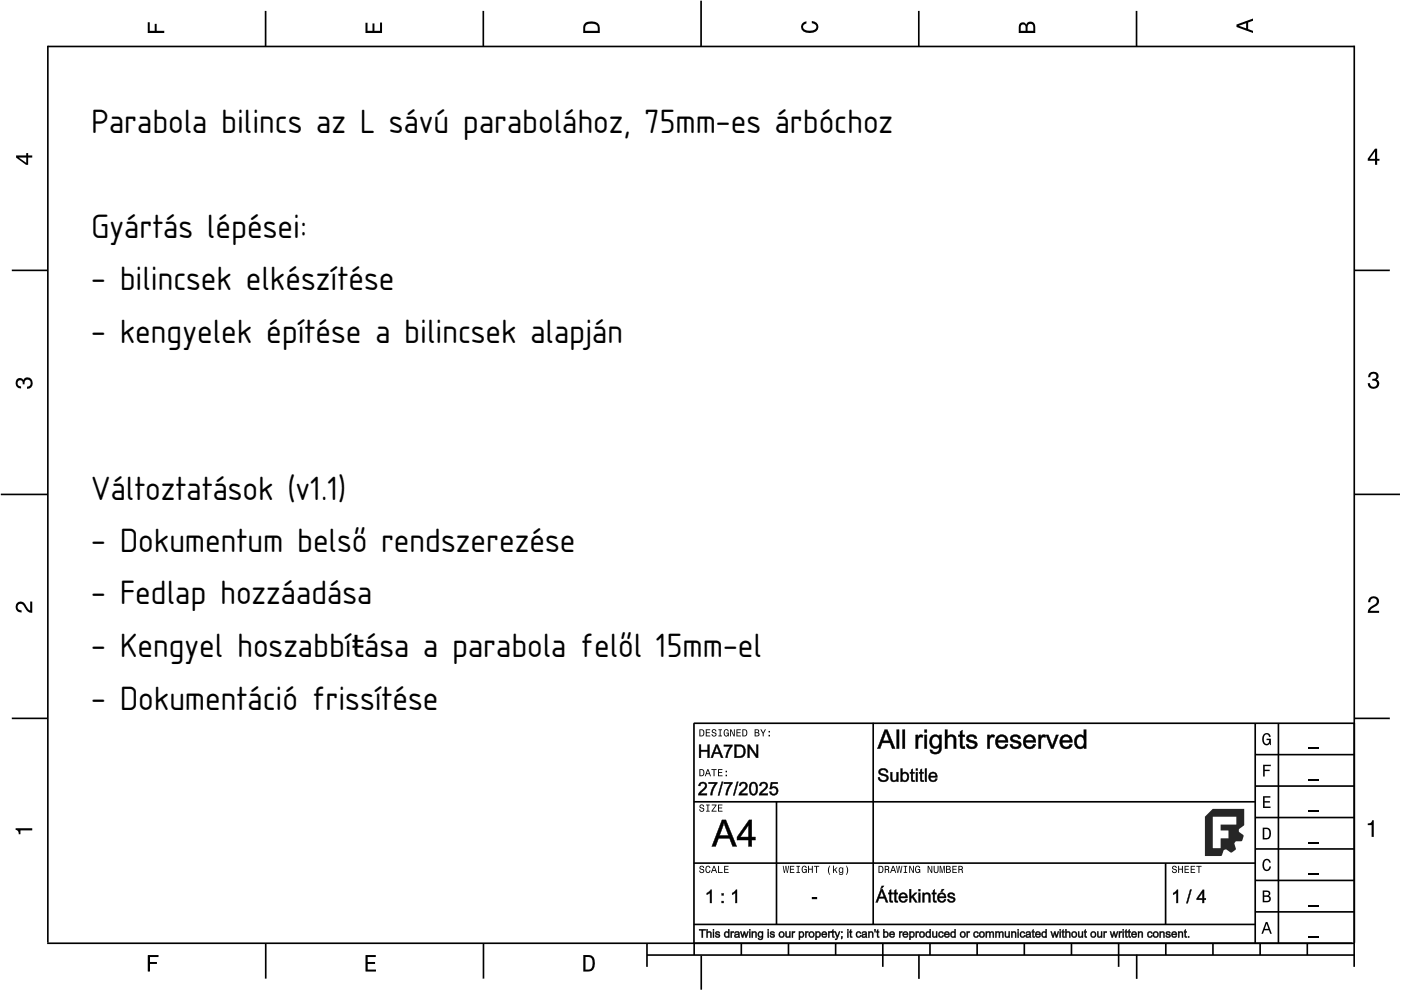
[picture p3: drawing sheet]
<svg xmlns="http://www.w3.org/2000/svg" width="297mm" height="210mm" viewBox="0 0 297 210" stroke-linecap="round" stroke-linejoin="round" font-family="sans-serif">
<defs><g id="words">
<g font-size="6.7">
<text x="19.4" y="28.3">Parabola bilincs az L sávú parabolához, 75mm-es árbóchoz</text>
<text x="19.4" y="50.5">Gyártás lépései:</text>
<text x="19.4" y="61.6">- bilincsek elkészítése</text>
<text x="19.4" y="72.7">- kengyelek építése a bilincsek alapján</text>
<text x="19.4" y="106">Változtatások (v1.1)</text>
<text x="19.4" y="117.1">- Dokumentum belső rendszerezése</text>
<text x="19.4" y="128.2">- Fedlap hozzáadása</text>
<text x="19.4" y="139.3">- Kengyel hoszabbíŧása a parabola felől 15mm-el</text>
<text x="19.4" y="150.5">- Dokumentáció frissítése</text>
</g>
</g></defs>
<g fill="none" stroke="#000" stroke-width=".35">
<path d="M10.1 9.9h277.1M10.1 9.7v190.1M56.3 2.3v7.6M102.5 2.3v7.6M148.6 .1v9.8M194.8 2.3v7.6M241 2.3v7.6M287.1 9.7v195.3M2.5 57.3h7.5M287.2 57.3h7.5M.2 104.8h10M287.2 104.8h9.6"/>
<path d="M2.5 152.3h7.5M147.1 153.3h140.1M147.1 153.3v46.7M185.1 153.2v42.8M266.1 160h21.1M266.1 153.3v46.7M271.1 153.3v46.7M287.2 152.3h7.5M147.1 170h119.1M164.6 170v26M266.1 180h21.1M266.1 173.3h21.1"/>
<path d="M266.1 166.7h21.1M10 200h277.2M56.3 200v7.5M102.5 200v7.5M137.2 200v5M147.1 196h119.1M147.1 183h119.1M147.2 200v2.5M157.2 200v2.5M167.2 200v2.5M177.2 200v2.5M187.2 200v5"/>
<path d="M197.2 200v2.5M207.2 200v2.5M217.2 200v2.5M227.2 200v2.5M237.2 200v5M247.1 183v13M247.2 200v2.5M257.2 200v2.5M266.1 193.3h21.1M266.1 186.7h21.1M267.2 200v2.5M277.2 200v2.5"/>
<path d="M137.1 202.5h150.1M148.7 202.6v7.2M194.8 202.4v5.1M241 202.4v5.1"/>
</g>
<g fill="#000">
<path d="M31.3 4.7h.5v1.8h1v-1.4h.4v1.4h1.6v.5h-3.5z" fill-rule="evenodd"/>
<path d="M77.5 4.8h.4v1.7h1.1v-1.5h.4v1.5h1.2v-1.7h.4v2.2h-3.5z" fill-rule="evenodd"/>
<path d="M124.1 4.9a2.19 2.19 0 0 0-.4 2.1h3.5v-1.2a1.42 1.42 0 0 0-1.8-1.3zM124.4 5.2a2.14 2.14 0 0 1 2.3 .3v1h-2.6v-1z" fill-rule="evenodd"/>
<path d="M170.1 4.9l.9-.4v.5a.7 .7 0 0 0-.7 .5 .7 .7 0 0 0 .3 .8 1.69 1.69 0 0 0 2.5-.6 .9 .9 0 0 0-1-.8v-.5a1.24 1.24 0 0 1 1.4 1.1 1.24 1.24 0 0 1-1 1.4 2.22 2.22 0 0 1-2.5-.7l-.2-.5z" fill-rule="evenodd"/>
<path d="M216.2 5l-.2 .8v1.2h3.5v-1.3a.98 .98 0 0 0-.7-1.1 .98 .98 0 0 0-1.2 .6 .84 .84 0 0 0-1.4-.2zM216.5 5.3a.54 .54 0 0 1 .7-.1 .54 .54 0 0 1 .2 .6v.7h-1zM218 5.2a.62 .62 0 0 1 .7-.1 .62 .62 0 0 1 .4 .6v.8h-1.2z" fill-rule="evenodd"/>
<path d="M262.2 5.2v.5l3.5 1.3v-.5l-1.1-.3v-1.4l1.1-.4v-.5zM262.7 5.5l1.5-.6v1.1z" fill-rule="evenodd"/>
<path d="M3.4 33v.4l2.1 1.5h.5v-1.5h.8v-.4h-.8v-.5h-.4v.5zM4 33.4h1.6v1.1z" fill-rule="evenodd"/>
<path d="M291.5 31.5l-1.5 2.1v.5h1.5v.8h.5v-.8h.5v-.4h-.5v-2.2zM291.5 32.1v1.6h-1.1z" fill-rule="evenodd"/>
<path d="M3.6 80.4a.86 .86 0 0 1 1.4 .2 1.06 1.06 0 0 1 1.2-.5 1.06 1.06 0 0 1 .7 1.2 1.1 1.1 0 0 1-1.2 1.1v-.4a.71 .71 0 0 0 .8-1 .71 .71 0 0 0-1.3-.1v.6h-.4a.61 .61 0 0 0-.3-.8 .61 .61 0 0 0-.8 .2 .61 .61 0 0 0 .2 .8l.6 .2v.5a1.15 1.15 0 0 1-1.2-.7 1.15 1.15 0 0 1 .3-1.3z" fill-rule="evenodd"/>
<path d="M290.4 79.1a1.08 1.08 0 0 1 1.3-.2 1.08 1.08 0 0 1 .5 1.3l-.3 .3a1.06 1.06 0 0 1 .5 1.3 1.06 1.06 0 0 1-1.2 .6 1.1 1.1 0 0 1-1.2-1.2h.5a.71 .71 0 0 0 .9 .8 .71 .71 0 0 0 .1-1.2l-.5-.1v-.4a.61 .61 0 0 0 .7-.3 .61 .61 0 0 0-.2-.8 .61 .61 0 0 0-.8 .2l-.2 .6h-.4z" fill-rule="evenodd"/>
<path d="M3.6 127.9a1.22 1.22 0 0 1 2 .7l.4 .6 .4 .2v-1.9h.4v2.4a1.8 1.8 0 0 1-1.7-1.4 .71 .71 0 0 0-.9-.5 .71 .71 0 0 0-.5 .9 .71 .71 0 0 0 .9 .5v.5a1.18 1.18 0 0 1-1.2-.7 1.18 1.18 0 0 1 .2-1.3z" fill-rule="evenodd"/>
<path d="M290.4 126.7a1.18 1.18 0 0 1 1.9 .3 1.18 1.18 0 0 1-1 1.7l-.5 .4-.3 .4h1.9v.4h-2.4a1.8 1.8 0 0 1 1.4-1.7 .71 .71 0 0 0 .5-.9 .71 .71 0 0 0-.9-.5 .71 .71 0 0 0-.5 .9h-.4z" fill-rule="evenodd"/>
<path d="M148.3 154.6v1.5h.5a.77 .77 0 0 0 .6-.7 .77 .77 0 0 0-.6-.8zM148.5 154.8a.58 .58 0 0 1 .6 .6 .58 .58 0 0 1-.6 .6zM149.6 154.6v1.5h1v-.1h-.8v-.6h.7v-.1h-.7v-.5h.8v-.2zM151 154.7a.53 .53 0 0 0 0 .6 .53 .53 0 0 0 .6 .2 .32 .32 0 0 1-.2 .5 .32 .32 0 0 1-.4-.4h-.1a.5 .5 0 0 0 .6 .6 .5 .5 0 0 0 .2-.9l-.4-.1a.28 .28 0 0 1-.1-.3 .28 .28 0 0 1 .3-.2 .28 .28 0 0 1 .2 .4h.2a.51 .51 0 0 0-.3-.5 .51 .51 0 0 0-.6 .1zM152.3 154.6v.2h.3v1.2h-.3v.1h.8v-.1h-.3v-1.2h.3v-.2zM153.6 154.8a.81 .81 0 0 0 .5 1.4l.3-.3 .1 .2v-.8h-.5v.2h.3l-.2 .5a.6 .6 0 0 1-.5-.6 .6 .6 0 0 1 .5-.6l.2 .3h.2l-.2-.4a.53 .53 0 0 0-.7 .1zM154.8 154.6v1.5h.2v-1.2l.6 1.2h.2v-1.5h-.2v1.3l-.6-1.3zM156.1 154.6v1.5h1v-.1h-.8v-.6h.7v-.1h-.7v-.5h.8v-.2zM157.4 154.6v1.5h.5a.77 .77 0 0 0 .6-.7 .77 .77 0 0 0-.6-.8zM157.6 154.8a.58 .58 0 0 1 .6 .6 .58 .58 0 0 1-.6 .6zM160 154.6v1.5h.6a.42 .42 0 0 0 .4-.3 .42 .42 0 0 0-.2-.5l.2-.2-.1-.4zM160.2 154.8h.3a.23 .23 0 0 1 .3 .2 .23 .23 0 0 1-.3 .3h-.3zM160.2 155.4h.3a.26 .26 0 0 1 .3 .3 .26 .26 0 0 1-.3 .3h-.3zM161.2 154.6l.5 .9v.6h.2v-.6l.5-.9h-.2l-.4 .7-.4-.7zM162.9 155.8v.3h.3v-.3zM162.9 155v.3h.3v-.3z" fill-rule="evenodd"/>
<path d="M267.9 155.8a.85 .85 0 0 1 .9-.4 .85 .85 0 0 1 .6 .8h-.3l-.1-.2a.49 .49 0 0 0-.4-.3 .49 .49 0 0 0-.5 .3 1.2 1.2 0 0 0 .4 1.7 .66 .66 0 0 0 .6-.8h-.6v-.3h1v1.4h-.2l-.1-.4-.3 .3a.85 .85 0 0 1-1.2-.6v-1.1z" fill-rule="evenodd"/>
<path d="M3.3 175.6h3.5v.5h-2.5v.8h-.3a.77 .77 0 0 0-.7-1z" fill-rule="evenodd"/>
<path d="M148.4 170.7a.53 .53 0 0 0 0 .6 .53 .53 0 0 0 .6 .2 .32 .32 0 0 1-.2 .5 .32 .32 0 0 1-.4-.4h-.2a.5 .5 0 0 0 .7 .5 .5 .5 0 0 0 .2-.8l-.4-.1a.28 .28 0 0 1-.1-.4 .28 .28 0 0 1 .3-.1 .28 .28 0 0 1 .2 .3h.2a.51 .51 0 0 0-.3-.4 .51 .51 0 0 0-.6 .1zM149.7 170.6v.2h.3v1.1h-.3v.2h.8v-.2h-.3v-1.1h.3v-.2zM150.9 170.6v.2h.8l-.9 1.3h1.1v-.2h-.8l.8-1.3zM152.2 170.6v1.5h1v-.2h-.8v-.5h.7v-.2h-.7v-.4h.8v-.2z" fill-rule="evenodd"/>
<path d="M148.3 163.1v1.5h.5a.77 .77 0 0 0 .6-.8 .77 .77 0 0 0-.6-.7zM148.5 163.3a.58 .58 0 0 1 .6 .5 .58 .58 0 0 1-.6 .6zM150 163.1l-.6 1.5h.2l.2-.5h.6l.1 .5h.2l-.5-1.5zM150.1 163.3l.2 .7h-.4zM150.8 163.1v.2h.5v1.3h.2v-1.3h.4v-.2zM152.2 163.1v1.5h1v-.2h-.8v-.5h.7v-.2h-.7v-.4h.8v-.2zM153.8 164.3v.3h.3v-.3zM153.8 163.4v.3h.3v-.3z" fill-rule="evenodd"/>
<path d="M267.8 168.8h1.5v.3h-1.2v.8h1.1v.3h-1.1v.8h1.3v.3h-1.6z" fill-rule="evenodd"/>
<path d="M267.8 162.1h1.6v.3h-1.3v.8h1.1v.3h-1.1v1.1h-.3z" fill-rule="evenodd"/>
<path d="M267.7 175.5v2.5h.8a1.37 1.37 0 0 0 .7-2.2 1.56 1.56 0 0 0-1.5-.3zM268.1 175.8a.98 .98 0 0 1 1.1 .7 .98 .98 0 0 1-.7 1.2h-.4z" fill-rule="evenodd"/>
<path d="M290 174.6a.77 .77 0 0 0 .9-.7h.4v3.5h-.5v-2.5h-.8z" fill-rule="evenodd"/>
<path d="M148.4 183.7a.53 .53 0 0 0 0 .6 .53 .53 0 0 0 .6 .2 .32 .32 0 0 1-.2 .5 .32 .32 0 0 1-.4-.4h-.2a.5 .5 0 0 0 .7 .5 .5 .5 0 0 0 .2-.8l-.4-.1a.28 .28 0 0 1-.1-.4 .28 .28 0 0 1 .3-.1 .28 .28 0 0 1 .2 .3h.2a.51 .51 0 0 0-.3-.4 .51 .51 0 0 0-.6 .1zM149.7 183.8l-.1 .2a.67 .67 0 0 0 0 .8 .67 .67 0 0 0 .9 .2l.1-.5h-.2l-.2 .4a.61 .61 0 0 1-.4-.6 .61 .61 0 0 1 .4-.6l.2 .3h.2l-.2-.3a.5 .5 0 0 0-.7 .1zM151.3 183.6l-.6 1.5h.2l.2-.5h.6l.1 .5h.2l-.5-1.5zM151.4 183.8l.2 .7h-.4zM152.2 183.6v1.5h1v-.2h-.8v-1.3zM153.5 183.6v1.5h1v-.2h-.8v-.5h.7v-.2h-.7v-.4h.8v-.2z" fill-rule="evenodd"/>
<path d="M166 183.6l.2 1.5h.2l.2-1.3 .2 1.3h.2l.3-1.5h-.2l-.2 1.3-.2-1.3h-.2l-.2 1.3-.2-1.3zM167.5 183.6v1.5h.9v-.2h-.7v-.5h.6v-.2h-.6v-.4h.7v-.2zM168.9 183.6v.2h.2v1.1h-.2v.2h.7v-.2h-.3v-1.1h.3v-.2zM170.1 183.8a.82 .82 0 0 0 .5 1.3l.3-.2 .2 .2v-.8h-.6v.2h.4l-.2 .4a.6 .6 0 0 1-.5-.6 .6 .6 0 0 1 .4-.6l.2 .3h.2l-.1-.3a.53 .53 0 0 0-.8 .1zM171.3 183.6v1.5h.2v-.7h.6v.7h.2v-1.5h-.2v.6h-.6v-.6zM172.6 183.6v.2h.4v1.3h.2v-1.3h.5v-.2zM175.9 183.5a1.35 1.35 0 0 0 .1 2 1.84 1.84 0 0 1 0-2zM176.6 183.5v1.6h.2v-.4l.2-.2 .3 .6h.3l-.5-.8 .5-.4h-.3l-.5 .5v-.9zM177.9 184a.59 .59 0 0 0-.1 .8 .59 .59 0 0 0 .7 .3l.1-.2a.31 .31 0 0 1-.1 .4 .31 .31 0 0 1-.5-.1h-.1a.47 .47 0 0 0 .5 .3 .47 .47 0 0 0 .4-.5v-1.1h-.2v.2l-.3-.2zM178.1 184.2l.1-.1a.42 .42 0 0 1 .4 .4 .42 .42 0 0 1-.4 .4l-.2-.2zM179.3 183.5a1.85 1.85 0 0 1 0 2 1.22 1.22 0 0 0 0-2z" fill-rule="evenodd"/>
<path d="M186.3 183.6v1.5h.5a.77 .77 0 0 0 .6-.8 .77 .77 0 0 0-.6-.7zM186.5 183.8a.58 .58 0 0 1 .6 .5 .58 .58 0 0 1-.6 .6zM187.6 183.6v1.5h.2v-.7a.45 .45 0 0 1 .5 .2 .45 .45 0 0 1 .1 .5l.2-.1-.3-.7a.42 .42 0 0 0 .2-.4 .42 .42 0 0 0-.4-.3zM187.8 183.8h.2a.26 .26 0 0 1 .3 .2 .26 .26 0 0 1-.3 .3h-.2zM189.3 183.6l-.6 1.5h.2l.2-.5h.6l.1 .5h.2l-.5-1.5zM189.4 183.8l.2 .7h-.5zM190 183.6l.3 1.5h.1l.3-1.3 .2 1.3h.2l.2-1.5h-.1l-.2 1.3-.2-1.3h-.2l-.2 1.3-.2-1.3zM191.6 183.6v.2h.3v1.1h-.3v.2h.7v-.2h-.2v-1.1h.2v-.2zM192.8 183.6v1.5h.2v-1.2l.5 1.2h.3v-1.5h-.2v1.2l-.6-1.2zM194.2 183.8a.81 .81 0 0 0 .5 1.3l.3-.2 .1 .2v-.8h-.5v.2h.3l-.2 .4a.6 .6 0 0 1-.5-.6 .6 .6 0 0 1 .5-.6l.2 .3h.2l-.2-.3a.53 .53 0 0 0-.7 .1zM196.7 183.6v1.5h.2v-1.2l.5 1.2h.3v-1.5h-.2v1.2l-.6-1.2zM198 183.6v.9a.52 .52 0 0 0 .5 .6 .52 .52 0 0 0 .5-.6v-.9h-.2v.9a.33 .33 0 0 1-.3 .4 .33 .33 0 0 1-.3-.4v-.9zM199.2 183.6v1.5h.2v-1.4l.3 1.4h.2l.2-1.4v1.4h.2v-1.5h-.3l-.2 1.3-.3-1.3zM200.6 183.6v1.5h.5a.42 .42 0 0 0 .5-.3 .42 .42 0 0 0-.3-.5l.2-.2-.1-.4zM200.8 183.8h.3a.23 .23 0 0 1 .2 .2 .23 .23 0 0 1-.2 .2h-.3zM200.8 184.4h.3a.26 .26 0 0 1 .3 .2 .26 .26 0 0 1-.3 .3h-.3zM201.9 183.6v1.5h1v-.2h-.8v-.5h.7v-.2h-.7v-.4h.8v-.2zM203.2 183.6v1.5h.2v-.7a.45 .45 0 0 1 .5 .2 .45 .45 0 0 1 .1 .5l.2-.1-.3-.7a.42 .42 0 0 0 .2-.4 .42 .42 0 0 0-.4-.3zM203.4 183.8h.2a.26 .26 0 0 1 .3 .2 .26 .26 0 0 1-.3 .3h-.2z" fill-rule="evenodd"/>
<path d="M248.6 183.7a.53 .53 0 0 0 0 .6 .53 .53 0 0 0 .6 .2 .32 .32 0 0 1-.2 .5 .32 .32 0 0 1-.3-.4h-.2a.5 .5 0 0 0 .6 .5 .5 .5 0 0 0 .2-.8l-.4-.1a.28 .28 0 0 1-.1-.4 .28 .28 0 0 1 .3-.1 .28 .28 0 0 1 .2 .3h.2a.51 .51 0 0 0-.3-.4 .51 .51 0 0 0-.6 .1zM249.8 183.6v1.5h.2v-.7h.6v.7h.2v-1.5h-.2v.6h-.6v-.6zM251.1 183.6v1.5h1v-.2h-.8v-.5h.7v-.2h-.7v-.4h.8v-.2zM252.4 183.6v1.5h1v-.2h-.8v-.5h.7v-.2h-.7v-.4h.8v-.2zM253.6 183.6v.2h.5v1.3h.2v-1.3h.5v-.2z" fill-rule="evenodd"/>
<path d="M268.4 195.5l-1 2.5h.4l.2-.8h1l.3 .8h.3l-.9-2.5zM268.5 195.8l.4 1.1h-.7z" fill-rule="evenodd"/>
<path d="M267.7 188.8v2.5h1a.7 .7 0 0 0 .7-.5 .7 .7 0 0 0-.4-.8 .61 .61 0 0 0 .3-.8 .61 .61 0 0 0-.7-.4zM268 189.1h.6a.38 .38 0 0 1 .4 .4 .38 .38 0 0 1-.5 .3h-.5zM268 190.2h.6a.44 .44 0 0 1 .5 .4 .44 .44 0 0 1-.5 .4h-.6z" fill-rule="evenodd"/>
<path d="M267.9 182.4a.85 .85 0 0 1 .9-.3 .85 .85 0 0 1 .6 .8h-.3l-.1-.2a.47 .47 0 0 0-.4-.3 .47 .47 0 0 0-.4 .2 1.21 1.21 0 0 0 .4 1.8 .64 .64 0 0 0 .5-.7h.4a.89 .89 0 0 1-.8 1 .89 .89 0 0 1-1-.7v-1.2z" fill-rule="evenodd"/>
<path d="M31.3 202.5h2.3v.4h-1.8v1.1h1.5v.4h-1.5v1.6h-.5z" fill-rule="evenodd"/>
<path d="M77.5 202.5h2.2v.4h-1.7v1.1h1.5v.4h-1.5v1.2h1.7v.4h-2.2z" fill-rule="evenodd"/>
<path d="M123.7 202.5v3.5h1.1a1.42 1.42 0 0 0 1.3-1.8 1.38 1.38 0 0 0-1.3-1.7zM124.1 202.9l1.1 .1a1.89 1.89 0 0 1 0 2.5l-1.1 .1z" fill-rule="evenodd"/>
</g>
<path d="M277.5 158.7h2.1M277.5 178.7h2.1M277.5 172h2.1M277.5 165.4h2.1M277.5 198.7h2.1M277.5 192h2.1M277.5 185.4h2.1" fill="none" stroke="#000" stroke-width=".25"/>
<g fill="#000">
<path d="M153.1 173.8h.8l2.3 5.7h-.9l-.6-1.8h-2.4l-.5 1.8h-.9zM153.1 173.8l-2.2 5.6h.8l.6-1.7h2.4l.6 1.7h.9l-2.3-5.6zM153.4 174.4l-.1 .8-.7 1.9 1.8 .1zM153.4 174.4l1.1 2.8h-2zM158.8 173.8h.6v3.7l.8-.1v.8l-.8-.1v1.4h-.7v-1.4l-2.5 .1v-.7zM158.8 173.8l-2.5 3.7v.6h2.4v1.3h.7l-.1-1.3h.8v-.6h-.8l.1-3.7zM158.7 174.9l-1.7 2.6h1.7zM158.7 174.8v2.7h-1.8z"/>
<path d="M153.1 173.8h.8l2.3 5.6h-.9l-.6-1.7h-2.4l-.6 1.7h-.8zM153.5 174.4l-.9 2.7h1.9zM158.8 173.8h.6v3.7h.7v.6h-.7v1.3h-.7v-1.3h-2.4v-.6zM158.7 174.9l-1.8 2.6h1.8z"/>
<path d="M148.2 197h1.4v.3l-.6-.1 .1 1.6h-.3v-1.6l-.6 .1zM148.2 197v.2h.6v1.6h.2v-1.6h.6v-.2zM149.8 197h.3l-.1 .7a.47 .47 0 0 1 .6-.2 .47 .47 0 0 1 .3 .5v.8h-.3v-.8a.26 .26 0 0 0-.3-.3 .26 .26 0 0 0-.2 .4v.7h-.3zM149.8 197v1.8h.2v-.7a.35 .35 0 0 1 .3-.5 .35 .35 0 0 1 .4 .4l-.1 .8h.2v-.8a.42 .42 0 0 0-.3-.5 .42 .42 0 0 0-.5 .3v-.8zM151.1 197h.3v.3h-.3zM151.2 197v.3h.2v-.3zM151.1 197.5h.3v1.3h-.3zM151.2 197.5v1.3h.2v-1.3zM151.7 197.6l.2-.1a.46 .46 0 0 1 .5 0 .46 .46 0 0 1 .2 .4l-.7-.2 .1 .3h.2a.47 .47 0 0 1 .5 .6 .47 .47 0 0 1-.8 .2l-.3-.4 .3-.1a.26 .26 0 0 0 .2 .3 .26 .26 0 0 0 .3-.3l-.2-.1a.41 .41 0 0 1-.5-.1 .41 .41 0 0 1 0-.5zM151.8 197.7a.29 .29 0 0 0-.1 .3 .29 .29 0 0 0 .3 .1l.3 .1a.21 .21 0 0 1 .2 .3 .21 .21 0 0 1-.2 .2l-.7-.3a.49 .49 0 0 0 .6 .4 .49 .49 0 0 0 .4-.6l-.7-.3a.28 .28 0 0 1 .2-.3 .28 .28 0 0 1 .3 .3l.2-.1a.51 .51 0 0 0-.8-.1zM153.6 197.6a.44 .44 0 0 1 .8 .1v-.7h.3v1.8h-.3v-.2a.5 .5 0 0 1-.6 .2 .5 .5 0 0 1-.3-.5zM153.7 197.7a.55 .55 0 0 0-.1 .8 .55 .55 0 0 0 .9 0l-.1 .3h.2v-1.8h-.2v.8a.44 .44 0 0 0-.7-.1zM153.9 197.8l-.1 .5 .2 .3a.38 .38 0 0 0 .4-.5 .38 .38 0 0 0-.5-.3zM153.8 197.7a.45 .45 0 0 1 .7 .4 .45 .45 0 0 1-.7 .4l-.1-.4zM154.9 197.5h.3v.2a.26 .26 0 0 1 .2-.3 .26 .26 0 0 1 .3 .2l-.1 .2-.4 .1v.9h-.3zM154.9 197.5v1.3h.3l-.1-.9 .2-.2 .3 .1v-.2l-.3-.1-.1 .2-.1-.2zM155.8 197.6a.61 .61 0 0 1 .8-.1 .61 .61 0 0 1 .2 .7l.1 .6h-.3v-.2a.46 .46 0 0 1-.8 .2 .46 .46 0 0 1 .2-.8l.5-.1a.31 .31 0 0 0-.3-.2 .31 .31 0 0 0-.3 .2h-.2zM155.8 197.7l-.1 .2h.2a.32 .32 0 0 1 .3-.3 .32 .32 0 0 1 .3 .1l.1 .3-.6 .1a.35 .35 0 0 0-.2 .5 .35 .35 0 0 0 .5 .1l.3-.2v.3h.2l-.1-1a.55 .55 0 0 0-.9-.1zM156 198.3v.1a.31 .31 0 0 0 .2 .2 .31 .31 0 0 0 .3-.2l.1-.3zM155.9 198.3l.6-.2a.35 .35 0 0 1-.1 .5 .35 .35 0 0 1-.5-.3zM156.9 197.5h.3l.2 1 .3-1h.3l.2 1 .2-1h.3l-.4 1.3h-.3l-.2-1-.2 1h-.3zM157 197.5l.3 1.3h.3l.2-1 .3 1h.2l.4-1.3h-.2l-.3 1.2-.3-1.2h-.2l-.3 1-.2-1zM158.8 197h.3v.3h-.3zM158.9 197v.3h.2v-.3zM158.8 197.5h.3v1.3h-.3zM158.9 197.5v1.3h.2v-1.3zM159.4 197.5h.2v.2a.47 .47 0 0 1 .6-.2 .47 .47 0 0 1 .3 .5v.8h-.3v-.8a.25 .25 0 0 0-.2-.3 .25 .25 0 0 0-.3 .2v.9h-.3zM159.4 197.5v1.3h.2v-.9a.34 .34 0 0 1 .4-.3 .34 .34 0 0 1 .3 .4l-.1 .8h.2v-1a.43 .43 0 0 0-.5-.3 .43 .43 0 0 0-.4 .3l.1-.3zM160.8 197.6l.4-.2 .4 .3-.1-.2h.3v1.1a.59 .59 0 0 1-.4 .7 .59 .59 0 0 1-.7-.5l.3 .1v.1h.3l.2-.1 .1-.3a.54 .54 0 0 1-.7 .1 .54 .54 0 0 1-.3-.6zM160.8 197.7a.55 .55 0 0 0 0 .8 .55 .55 0 0 0 .8 0v.1a.4 .4 0 0 1-.2 .5 .4 .4 0 0 1-.5-.2h-.2a.53 .53 0 0 0 .6 .3 .53 .53 0 0 0 .4-.6l.1-1.1h-.2v.3l-.4-.3zM161 197.8v.5l.1 .2a.38 .38 0 0 0 .4-.4 .38 .38 0 0 0-.5-.3zM161 197.7a.44 .44 0 0 1 .6 .4 .44 .44 0 0 1-.7 .4l-.1-.4zM162.7 197h.3v.3h-.3zM162.8 197v.3h.2v-.3zM162.7 197.5h.3v1.3h-.3zM162.8 197.5v1.3h.2v-1.3zM163.3 197.6l.2-.1a.46 .46 0 0 1 .5 0 .46 .46 0 0 1 .2 .4l-.6-.2v.3h.2a.47 .47 0 0 1 .5 .6 .47 .47 0 0 1-.8 .2l-.3-.4 .3-.1a.26 .26 0 0 0 .2 .3 .26 .26 0 0 0 .3-.3l-.2-.1a.41 .41 0 0 1-.5-.1 .41 .41 0 0 1 0-.5zM163.4 197.7a.29 .29 0 0 0-.1 .3 .29 .29 0 0 0 .3 .1l.3 .1a.21 .21 0 0 1 .2 .3 .21 .21 0 0 1-.2 .2l-.7-.3a.49 .49 0 0 0 .6 .4 .49 .49 0 0 0 .4-.6l-.7-.3a.28 .28 0 0 1 .2-.3 .28 .28 0 0 1 .3 .3l.2-.1a.51 .51 0 0 0-.8-.1zM165.1 198.1a.68 .68 0 0 1 1.3 0 .68 .68 0 0 1-1.3 0zM165.2 198.1a.6 .6 0 0 0 1.2 0 .6 .6 0 0 0-1.2 0zM165.5 197.8a.4 .4 0 0 0-.1 .6 .4 .4 0 0 0 .5 .1 .4 .4 0 0 0 .1-.6 .4 .4 0 0 0-.5-.1zM165.4 197.8a.46 .46 0 0 1 .7 .3 .46 .46 0 0 1-.7 .4l-.1-.4zM166.5 197.5h.3l.1 1a.29 .29 0 0 0 .3 0 .29 .29 0 0 0 .1-.3v-.7h.3v1.3h-.3l.1-.2a.43 .43 0 0 1-.5 .2 .43 .43 0 0 1-.3-.3zM166.5 197.5l.1 1a.43 .43 0 0 0 .4 .3 .43 .43 0 0 0 .4-.4v.4h.2v-1.3h-.2v.7a.36 .36 0 0 1-.2 .4 .36 .36 0 0 1-.5-.2l.1-.9zM167.9 197.5h.2v.2a.26 .26 0 0 1 .2-.3 .26 .26 0 0 1 .3 .2l-.1 .2-.3 .1v.9h-.3zM167.9 197.5v1.3h.2v-.9l.2-.2 .2 .1 .1-.2-.3-.1-.2 .2v-.2zM169.3 197.5h.3v.2a.53 .53 0 0 1 .7-.2 .53 .53 0 0 1 .2 .6 .57 .57 0 0 1-.3 .7 .57 .57 0 0 1-.6-.1v.6h-.3zM169.4 197.5v1.8h.2v-.8a.53 .53 0 0 0 .7 0 .53 .53 0 0 0 0-.7 .53 .53 0 0 0-.7-.1l-.1 .1 .1-.3zM169.7 197.8l-.1 .5 .2 .3a.42 .42 0 0 0 .4-.5 .42 .42 0 0 0-.4-.4zM169.7 197.8a.45 .45 0 0 1 .6 .3 .45 .45 0 0 1-.7 .4l-.1-.4zM170.7 197.5h.3v.2a.26 .26 0 0 1 .2-.3 .26 .26 0 0 1 .3 .2l-.1 .2-.4 .1v.9h-.3zM170.7 197.5v1.3h.3l-.1-.9 .2-.2 .2 .1 .1-.2-.3-.1-.1 .2-.1-.2zM171.4 198.1a.7 .7 0 0 1 1.4 0 .7 .7 0 0 1-1.4 0zM171.5 198.1a.6 .6 0 0 0 1.2 0 .6 .6 0 0 0-1.2 0zM171.8 197.8a.4 .4 0 0 0-.1 .6 .4 .4 0 0 0 .6 .1 .4 .4 0 0 0 .1-.6 .4 .4 0 0 0-.6-.1zM171.8 197.8a.46 .46 0 0 1 .7 .3 .46 .46 0 0 1-.7 .4l-.2-.4zM172.9 197.5h.2v.2a.53 .53 0 0 1 .7-.2 .53 .53 0 0 1 .2 .6 .57 .57 0 0 1-.2 .7 .57 .57 0 0 1-.7-.1l.1 .6h-.3zM172.9 197.5v1.8h.2v-.8a.53 .53 0 0 0 .7 0 .53 .53 0 0 0 0-.7 .53 .53 0 0 0-.7-.1l-.1 .1 .1-.3zM173.2 197.8v.5l.1 .3a.42 .42 0 0 0 .4-.5 .42 .42 0 0 0-.4-.4zM173.2 197.8a.45 .45 0 0 1 .6 .3 .45 .45 0 0 1-.6 .4l-.2-.4zM174.3 197.6a.61 .61 0 0 1 .8-.1 .61 .61 0 0 1 .2 .7h-.9a.34 .34 0 0 0 .3 .4 .34 .34 0 0 0 .4-.3h.2a.59 .59 0 0 1-.5 .6 .59 .59 0 0 1-.6-.4v-.6zM174.4 197.7a.61 .61 0 0 0 0 .9 .61 .61 0 0 0 .9-.2h-.2a.37 .37 0 0 1-.5 .3 .37 .37 0 0 1-.2-.5h.9a.54 .54 0 0 0-.3-.6 .54 .54 0 0 0-.6 .1zM174.6 197.8l-.2 .2h.7l-.1-.2zM174.5 197.7a.36 .36 0 0 1 .4-.1 .36 .36 0 0 1 .2 .5h-.7zM175.6 197.5h.2v.2a.26 .26 0 0 1 .2-.3 .26 .26 0 0 1 .3 .2l-.1 .2-.4 .1 .1 .9h-.3zM175.6 197.5v1.3h.2v-.9l.2-.2 .2 .1 .1-.2-.3-.1-.2 .2v-.2zM176.4 197.2l.3-.2v.5h.2v.2h-.2v.8h.2v.3a.36 .36 0 0 1-.4 0 .36 .36 0 0 1-.1-.4l.1-.7h-.3v-.2h.3zM176.5 197.2v.4l-.2-.1v.2l.2-.1v.8a.27 .27 0 0 0 .1 .3 .27 .27 0 0 0 .3 0l-.3-.3v-.8l.3 .1v-.2l-.3 .1 .1-.5zM176.9 197.5h.3l.3 1 .4-1h.3l-.6 1.6-.3 .2h-.3v-.3h.4v-.2zM177 197.5l.5 1.3-.2 .3h-.2v.2l.4-.2 .6-1.6h-.2l-.3 1.2-.4-1.2zM178.3 197.5h.3v.3h-.3zM178.4 197.5v.3h.2v-.3zM178.3 198.5h.3v.5l-.2 .2-.1-.2 .2-.2h-.2zM178.4 198.5v.3l.1-.1-.1 .4 .2-.6zM179.6 197h.3v.3h-.3zM179.7 197v.3h.2v-.3zM179.6 197.5h.3v1.3h-.3zM179.7 197.5v1.3h.2v-1.3zM180.2 197.2l.3-.2-.1 .5h.3v.2h-.3l.1 .8h.2v.3a.36 .36 0 0 1-.4 0 .36 .36 0 0 1-.1-.4v-.7h-.2v-.2h.2zM180.2 197.2l.1 .4-.2-.1v.2l.2-.1v.8a.27 .27 0 0 0 .1 .3 .27 .27 0 0 0 .3 0l-.3-.3v-.8l.3 .1v-.2l-.3 .1v-.5zM181.6 197.6a.54 .54 0 0 1 .6-.2 .54 .54 0 0 1 .4 .5l-.2 .1a.3 .3 0 0 0-.3-.3 .3 .3 0 0 0-.3 .2v.4a.28 .28 0 0 0 .3 .3 .28 .28 0 0 0 .2-.3h.3a.61 .61 0 0 1-.8 .5 .61 .61 0 0 1-.4-.9zM181.7 197.7a.58 .58 0 0 0 0 .9 .58 .58 0 0 0 .9-.3h-.2a.34 .34 0 0 1-.3 .4 .34 .34 0 0 1-.4-.3v-.5a.33 .33 0 0 1 .3-.3 .33 .33 0 0 1 .3 .3h.3a.54 .54 0 0 0-.9-.2zM182.8 197.6a.61 .61 0 0 1 .8-.1 .61 .61 0 0 1 .2 .7l.1 .6h-.3v-.2a.46 .46 0 0 1-.8 .2 .46 .46 0 0 1 .2-.8l.5-.1a.31 .31 0 0 0-.3-.2 .31 .31 0 0 0-.3 .2h-.2zM182.8 197.7l-.1 .2h.2a.32 .32 0 0 1 .3-.3 .32 .32 0 0 1 .3 .1l.1 .3-.6 .1a.35 .35 0 0 0-.2 .5 .35 .35 0 0 0 .5 .1l.3-.2v.3h.2l-.1-1a.55 .55 0 0 0-.9-.1zM183 198.3v.1a.31 .31 0 0 0 .2 .2 .31 .31 0 0 0 .3-.2l.1-.3zM182.9 198.3l.6-.2a.35 .35 0 0 1-.1 .5 .35 .35 0 0 1-.5-.3zM184.1 197.5h.2v.2a.47 .47 0 0 1 .6-.2 .47 .47 0 0 1 .3 .5v.8h-.3v-.8a.25 .25 0 0 0-.2-.3 .25 .25 0 0 0-.3 .2v.9h-.3zM184.1 197.5v1.3h.2v-.9a.34 .34 0 0 1 .4-.3 .34 .34 0 0 1 .3 .4l-.1 .8h.2v-1a.43 .43 0 0 0-.5-.3 .43 .43 0 0 0-.3 .3v-.3zM185.4 197h.3l-.1 .7h-.2zM185.4 197l.1 .6h.1v-.6zM185.9 197.2l.3-.2v.5h.2v.2h-.2v.8h.2v.3a.36 .36 0 0 1-.4 0 .36 .36 0 0 1-.1-.4l.1-.7h-.2v-.2h.2zM186 197.2v.4l-.2-.1v.2l.2-.1v.8a.27 .27 0 0 0 .1 .3 .27 .27 0 0 0 .3 0l-.3-.3v-.8l.3 .1v-.2l-.3 .1 .1-.5zM187.2 197h.3v.7a.51 .51 0 0 1 .6-.2 .51 .51 0 0 1 .3 .5 .59 .59 0 0 1-.2 .7 .59 .59 0 0 1-.8-.1l.1 .2h-.3zM187.3 197v1.8h.2l-.1-.3a.55 .55 0 0 0 .9 0 .55 .55 0 0 0-.2-.9h-.4l-.3 .2 .1-.8zM187.6 197.8l-.1 .7h.2a.38 .38 0 0 0 .4-.4 .38 .38 0 0 0-.5-.3zM187.5 197.8a.44 .44 0 0 1 .7 .4 .44 .44 0 0 1-.7 .3zM188.7 197.6a.61 .61 0 0 1 .7-.1 .61 .61 0 0 1 .3 .7h-.9a.34 .34 0 0 0 .3 .4 .34 .34 0 0 0 .4-.3h.2a.59 .59 0 0 1-.5 .6 .59 .59 0 0 1-.6-.4l-.1-.6zM188.7 197.7a.61 .61 0 0 0 .1 .9 .61 .61 0 0 0 .9-.2h-.2a.37 .37 0 0 1-.5 .3 .37 .37 0 0 1-.2-.5h.9a.54 .54 0 0 0-.3-.6 .54 .54 0 0 0-.7 .1zM188.9 197.8l-.1 .2h.7l-.1-.2zM188.9 197.7a.36 .36 0 0 1 .4-.1 .36 .36 0 0 1 .2 .5h-.8zM190.6 197.5h.3v.2a.26 .26 0 0 1 .2-.3 .26 .26 0 0 1 .3 .2l-.1 .2-.4 .1v.9h-.3zM190.6 197.5v1.3h.3v-.9l.1-.2 .3 .1v-.2l-.2-.1-.2 .2-.1-.2zM191.5 197.6a.61 .61 0 0 1 .8-.1 .61 .61 0 0 1 .2 .7h-.8a.34 .34 0 0 0 .2 .4 .34 .34 0 0 0 .4-.3h.2a.59 .59 0 0 1-.5 .6 .59 .59 0 0 1-.6-.4v-.6zM191.6 197.7a.61 .61 0 0 0 0 .9 .61 .61 0 0 0 .9-.2h-.2a.37 .37 0 0 1-.5 .3 .37 .37 0 0 1-.2-.5h.9a.54 .54 0 0 0-.3-.6 .54 .54 0 0 0-.6 .1zM191.8 197.8l-.2 .2h.7l-.1-.2zM191.7 197.7a.36 .36 0 0 1 .4-.1 .36 .36 0 0 1 .2 .5h-.7zM192.8 197.5h.2v.2a.53 .53 0 0 1 .7-.2 .53 .53 0 0 1 .2 .6 .57 .57 0 0 1-.2 .7 .57 .57 0 0 1-.7-.1l.1 .6h-.3zM192.8 197.5v1.8h.2v-.8a.53 .53 0 0 0 .7 0 .53 .53 0 0 0 .1-.7 .53 .53 0 0 0-.8-.1v.1v-.3zM193.1 197.8v.5l.1 .3a.42 .42 0 0 0 .4-.5 .42 .42 0 0 0-.4-.4zM193.1 197.8a.45 .45 0 0 1 .6 .3 .45 .45 0 0 1-.6 .4l-.1-.4zM194.1 197.5h.3v.2a.26 .26 0 0 1 .2-.3 .26 .26 0 0 1 .3 .2l-.1 .2-.4 .1v.9h-.3zM194.2 197.5v1.3h.2v-.9l.1-.2 .3 .1v-.2l-.2-.1-.2 .2-.1-.2zM194.8 198.1a.7 .7 0 0 1 1.4 0 .7 .7 0 0 1-1.4 0zM194.9 198.1a.6 .6 0 0 0 1.2 0 .6 .6 0 0 0-1.2 0zM195.2 197.8a.4 .4 0 0 0-.1 .6 .4 .4 0 0 0 .6 .1 .4 .4 0 0 0 .1-.6 .4 .4 0 0 0-.6-.1zM195.2 197.8a.46 .46 0 0 1 .7 .3 .46 .46 0 0 1-.7 .4l-.1-.4zM196.3 197.6a.44 .44 0 0 1 .8 .1v-.7h.3v1.8h-.3v-.2a.5 .5 0 0 1-.5 .2 .5 .5 0 0 1-.4-.5zM196.4 197.7a.55 .55 0 0 0 0 .8 .55 .55 0 0 0 .8 0l-.1 .3h.2v-1.8h-.2l.1 .8a.44 .44 0 0 0-.8-.1zM196.6 197.8l-.1 .5 .2 .3a.38 .38 0 0 0 .4-.5 .38 .38 0 0 0-.5-.3zM196.5 197.7a.45 .45 0 0 1 .7 .4 .45 .45 0 0 1-.7 .4l-.1-.4zM197.6 197.5h.3l.1 1a.29 .29 0 0 0 .3 0 .29 .29 0 0 0 .1-.3v-.7h.3v1.3h-.2v-.2a.43 .43 0 0 1-.4 .2 .43 .43 0 0 1-.4-.3zM197.7 197.5v1a.43 .43 0 0 0 .4 .3 .43 .43 0 0 0 .4-.4v.4h.2v-1.3h-.2v.7a.36 .36 0 0 1-.2 .4 .36 .36 0 0 1-.5-.2l.1-.9zM199.1 197.6a.54 .54 0 0 1 .6-.2 .54 .54 0 0 1 .3 .5l-.2 .1a.3 .3 0 0 0-.3-.3 .3 .3 0 0 0-.3 .2v.4a.28 .28 0 0 0 .4 .3 .28 .28 0 0 0 .2-.3h.3a.61 .61 0 0 1-.8 .5 .61 .61 0 0 1-.4-.9zM199.1 197.7a.58 .58 0 0 0 .1 .9 .58 .58 0 0 0 .9-.3h-.3a.34 .34 0 0 1-.3 .4 .34 .34 0 0 1-.3-.3v-.5a.33 .33 0 0 1 .3-.3 .33 .33 0 0 1 .3 .3h.2a.54 .54 0 0 0-.9-.2zM200.3 197.6a.61 .61 0 0 1 .8-.1 .61 .61 0 0 1 .2 .7h-.9a.34 .34 0 0 0 .3 .4 .34 .34 0 0 0 .4-.3h.2a.59 .59 0 0 1-.5 .6 .59 .59 0 0 1-.6-.4l-.1-.6zM200.4 197.7a.61 .61 0 0 0 0 .9 .61 .61 0 0 0 .9-.2h-.2a.37 .37 0 0 1-.5 .3 .37 .37 0 0 1-.2-.5h.9a.54 .54 0 0 0-.3-.6 .54 .54 0 0 0-.6 .1zM200.5 197.8l-.1 .2h.7l-.1-.2zM200.5 197.7a.36 .36 0 0 1 .4-.1 .36 .36 0 0 1 .2 .5h-.7zM201.6 197.6a.44 .44 0 0 1 .8 .1l-.1-.7h.3v1.8h-.2v-.2a.5 .5 0 0 1-.6 .2 .5 .5 0 0 1-.3-.5zM201.7 197.7a.55 .55 0 0 0-.1 .8 .55 .55 0 0 0 .8 0v.3h.2v-1.8h-.2v.8a.44 .44 0 0 0-.7-.1zM201.9 197.8l-.1 .5 .2 .3a.38 .38 0 0 0 .4-.5 .38 .38 0 0 0-.5-.3zM201.8 197.7a.45 .45 0 0 1 .7 .4 .45 .45 0 0 1-.7 .4l-.1-.4zM203.5 198.1a.7 .7 0 0 1 1.4 0 .7 .7 0 0 1-1.4 0zM203.6 198.1a.6 .6 0 0 0 1.2 0 .6 .6 0 0 0-1.2 0zM203.9 197.8a.4 .4 0 0 0-.1 .6 .4 .4 0 0 0 .6 .1 .4 .4 0 0 0 .1-.6 .4 .4 0 0 0-.6-.1zM203.8 197.8a.46 .46 0 0 1 .7 .3 .46 .46 0 0 1-.7 .4l-.1-.4zM204.9 197.5h.3v.2a.26 .26 0 0 1 .2-.3 .26 .26 0 0 1 .3 .2l-.1 .2-.4 .1v.9h-.3zM205 197.5v1.3h.2v-.9l.1-.2 .3 .1v-.2l-.2-.1-.2 .2v-.2zM206.5 197.6a.54 .54 0 0 1 .6-.2 .54 .54 0 0 1 .4 .5l-.2 .1a.3 .3 0 0 0-.3-.3 .3 .3 0 0 0-.3 .2v.4a.28 .28 0 0 0 .3 .3 .28 .28 0 0 0 .2-.3h.3a.61 .61 0 0 1-.8 .5 .61 .61 0 0 1-.3-.9zM206.6 197.7a.58 .58 0 0 0 0 .9 .58 .58 0 0 0 .9-.3h-.2a.34 .34 0 0 1-.3 .4 .34 .34 0 0 1-.4-.3v-.5a.33 .33 0 0 1 .3-.3 .33 .33 0 0 1 .4 .3h.2a.54 .54 0 0 0-.9-.2zM207.5 198.1a.7 .7 0 0 1 1.4 0 .7 .7 0 0 1-1.4 0zM207.6 198.1a.6 .6 0 0 0 1.2 0 .6 .6 0 0 0-1.2 0zM207.9 197.8a.4 .4 0 0 0-.1 .6 .4 .4 0 0 0 .6 .1 .4 .4 0 0 0 .1-.6 .4 .4 0 0 0-.6-.1zM207.9 197.8a.46 .46 0 0 1 .7 .3 .46 .46 0 0 1-.7 .4l-.1-.4zM209 197.5h.3l-.1 .2a.39 .39 0 0 1 .4-.3 .39 .39 0 0 1 .3 .3 .43 .43 0 0 1 .5-.2 .43 .43 0 0 1 .4 .4v.9h-.3v-.8a.22 .22 0 0 0-.2-.3 .22 .22 0 0 0-.3 .2v.9h-.3v-.8a.22 .22 0 0 0-.2-.3 .22 .22 0 0 0-.2 .3v.8h-.3zM209 197.5v1.3h.2v-.7a.33 .33 0 0 1 .2-.5 .33 .33 0 0 1 .4 .4v.8h.2l-.1-.8a.33 .33 0 0 1 .2-.4 .33 .33 0 0 1 .4 .2v1h.2v-1.1l-.4-.2a.45 .45 0 0 1-.7 0l-.4 .3v-.3zM211 197.5h.3l-.1 .2a.39 .39 0 0 1 .4-.3 .39 .39 0 0 1 .4 .3 .43 .43 0 0 1 .5-.2 .43 .43 0 0 1 .3 .4v.9h-.3v-.8a.22 .22 0 0 0-.2-.3 .22 .22 0 0 0-.2 .2l-.1 .9h-.3v-.8a.22 .22 0 0 0-.2-.3 .22 .22 0 0 0-.2 .3v.8h-.3zM211 197.5v1.3h.3l-.1-.7a.33 .33 0 0 1 .2-.5 .33 .33 0 0 1 .4 .4v.8h.2v-.8a.33 .33 0 0 1 .1-.4 .33 .33 0 0 1 .5 .2l-.1 1h.2v-1.1l-.3-.2a.45 .45 0 0 1-.8 0l-.4 .3v-.3zM213 197.5h.3l.1 1a.29 .29 0 0 0 .3 0 .29 .29 0 0 0 .1-.3v-.7h.3v1.3h-.3l.1-.2a.43 .43 0 0 1-.5 .2 .43 .43 0 0 1-.3-.3zM213.1 197.5v1a.43 .43 0 0 0 .4 .3 .43 .43 0 0 0 .4-.4v.4h.2v-1.3h-.2v.7a.36 .36 0 0 1-.2 .4 .36 .36 0 0 1-.5-.2l.1-.9zM214.4 197.5h.3l-.1 .2a.47 .47 0 0 1 .6-.2 .47 .47 0 0 1 .3 .5v.8h-.3v-.8a.25 .25 0 0 0-.2-.3 .25 .25 0 0 0-.3 .2v.9h-.3zM214.4 197.5v1.3h.2v-.9a.34 .34 0 0 1 .4-.3 .34 .34 0 0 1 .3 .4l-.1 .8h.2v-1a.43 .43 0 0 0-.4-.3 .43 .43 0 0 0-.4 .3v-.3zM215.7 197h.3v.3h-.3zM215.8 197v.3h.2v-.3zM215.7 197.5h.3v1.3h-.3zM215.8 197.5v1.3h.2v-1.3zM216.4 197.6a.54 .54 0 0 1 .5-.2 .54 .54 0 0 1 .4 .5l-.2 .1a.3 .3 0 0 0-.3-.3 .3 .3 0 0 0-.3 .2v.4a.28 .28 0 0 0 .3 .3 .28 .28 0 0 0 .3-.3h.2a.61 .61 0 0 1-.7 .5 .61 .61 0 0 1-.4-.9zM216.4 197.7a.58 .58 0 0 0 0 .9 .58 .58 0 0 0 .9-.3h-.2a.34 .34 0 0 1-.3 .4 .34 .34 0 0 1-.4-.3v-.5a.33 .33 0 0 1 .4-.3 .33 .33 0 0 1 .3 .3h.2a.54 .54 0 0 0-.9-.2zM217.5 197.6a.61 .61 0 0 1 .8-.1 .61 .61 0 0 1 .3 .7l.1 .6h-.3l-.1-.2a.46 .46 0 0 1-.7 .2 .46 .46 0 0 1 .1-.8l.6-.1a.31 .31 0 0 0-.3-.2 .31 .31 0 0 0-.3 .2h-.3zM217.6 197.7l-.1 .2h.2a.32 .32 0 0 1 .2-.3 .32 .32 0 0 1 .4 .1l.1 .3-.6 .1a.35 .35 0 0 0-.3 .5 .35 .35 0 0 0 .6 .1l.3-.2v.3h.2l-.1-1a.55 .55 0 0 0-.9-.1zM217.8 198.3l-.1 .1a.31 .31 0 0 0 .3 .2 .31 .31 0 0 0 .3-.2v-.3zM217.7 198.3l.6-.2a.35 .35 0 0 1-.2 .5 .35 .35 0 0 1-.4-.3zM218.9 197.2l.3-.2-.1 .5h.3v.2h-.3l.1 .8h.2v.3a.36 .36 0 0 1-.4 0 .36 .36 0 0 1-.1-.4v-.7h-.2v-.2h.2zM218.9 197.2l.1 .4-.2-.1v.2l.2-.1v.8a.27 .27 0 0 0 0 .3 .27 .27 0 0 0 .4 0l-.3-.3v-.8l.2 .1v-.2l-.2 .1v-.5zM219.6 197.6a.61 .61 0 0 1 .8-.1 .61 .61 0 0 1 .2 .7h-.9a.34 .34 0 0 0 .3 .4 .34 .34 0 0 0 .4-.3h.2a.59 .59 0 0 1-.5 .6 .59 .59 0 0 1-.6-.4l-.1-.6zM219.7 197.7a.61 .61 0 0 0 0 .9 .61 .61 0 0 0 .9-.2h-.2a.37 .37 0 0 1-.5 .3 .37 .37 0 0 1-.2-.5h.9a.54 .54 0 0 0-.3-.6 .54 .54 0 0 0-.6 .1zM219.8 197.8l-.1 .2h.7l-.1-.2zM219.8 197.7a.36 .36 0 0 1 .4-.1 .36 .36 0 0 1 .2 .5h-.7zM220.9 197.6a.44 .44 0 0 1 .8 .1v-.7h.3v1.8h-.3v-.2a.5 .5 0 0 1-.6 .2 .5 .5 0 0 1-.3-.5zM221 197.7a.55 .55 0 0 0-.1 .8 .55 .55 0 0 0 .9 0l-.1 .3h.2v-1.8h-.2v.8a.44 .44 0 0 0-.7-.1zM221.2 197.8l-.1 .5 .2 .3a.38 .38 0 0 0 .4-.5 .38 .38 0 0 0-.5-.3zM221.1 197.7a.45 .45 0 0 1 .7 .4 .45 .45 0 0 1-.7 .4l-.1-.4zM222.7 197.5h.3l.3 1 .2-1h.3l.2 1 .3-1h.3l-.5 1.3h-.3l-.2-1-.2 1h-.3zM222.8 197.5l.4 1.3h.2l.2-1 .3 1h.2l.4-1.3h-.2l-.3 1.2-.2-1.2h-.3l-.3 1-.2-1zM224.6 197h.3v.3h-.3zM224.7 197v.3h.2v-.3zM224.6 197.5h.3v1.3h-.3zM224.7 197.5v1.3h.2v-1.3zM225.2 197.2l.3-.2v.5h.2v.2h-.2v.8h.2v.3a.36 .36 0 0 1-.4 0 .36 .36 0 0 1-.1-.4l.1-.7h-.2v-.2h.2zM225.3 197.2v.4l-.2-.1v.2l.2-.1v.8a.27 .27 0 0 0 .1 .3 .27 .27 0 0 0 .3 0l-.3-.3v-.8l.3 .1v-.2l-.3 .1 .1-.5zM225.8 197h.3v.7a.47 .47 0 0 1 .6-.2 .47 .47 0 0 1 .3 .5v.8h-.3v-.8a.26 .26 0 0 0-.4-.3 .26 .26 0 0 0-.2 .4v.7h-.3zM225.9 197v1.8h.2v-.7a.35 .35 0 0 1 .2-.5 .35 .35 0 0 1 .4 .4v.8h.2v-.8a.42 .42 0 0 0-.3-.5 .42 .42 0 0 0-.5 .3v-.8zM227.1 198.1a.7 .7 0 0 1 1.4 0 .7 .7 0 0 1-1.4 0zM227.2 198.1a.6 .6 0 0 0 1.2 0 .6 .6 0 0 0-1.2 0zM227.5 197.8a.4 .4 0 0 0-.1 .6 .4 .4 0 0 0 .6 .1 .4 .4 0 0 0 .1-.6 .4 .4 0 0 0-.6-.1zM227.5 197.8a.46 .46 0 0 1 .7 .3 .46 .46 0 0 1-.7 .4l-.2-.4zM228.5 197.5h.3l.1 1a.29 .29 0 0 0 .4 0 .29 .29 0 0 0 .1-.3v-.7h.3v1.3h-.3v-.2a.43 .43 0 0 1-.4 .2 .43 .43 0 0 1-.4-.3zM228.6 197.5v1a.43 .43 0 0 0 .5 .3 .43 .43 0 0 0 .4-.4l-.1 .4h.2v-1.3h-.2v.7a.36 .36 0 0 1-.2 .4 .36 .36 0 0 1-.4-.2v-.9zM229.9 197.2l.3-.2v.5h.3v.2h-.3v.8h.2v.3a.36 .36 0 0 1-.3 0 .36 .36 0 0 1-.2-.4l.1-.7h-.2v-.2h.2zM230 197.2v.4l-.2-.1v.2l.2-.1v.8a.27 .27 0 0 0 .1 .3 .27 .27 0 0 0 .3 0l-.2-.3v-.8l.2 .1v-.2l-.2 .1v-.5zM231.2 198.1a.68 .68 0 0 1 1.3 0 .68 .68 0 0 1-1.3 0zM231.3 198.1a.59 .59 0 0 0 1.1 0 .59 .59 0 0 0-1.1 0zM231.6 197.8a.4 .4 0 0 0-.1 .6 .4 .4 0 0 0 .5 .1 .4 .4 0 0 0 .1-.6 .4 .4 0 0 0-.5-.1zM231.5 197.8a.46 .46 0 0 1 .7 .3 .46 .46 0 0 1-.7 .4l-.1-.4zM232.6 197.5h.3l.1 1a.29 .29 0 0 0 .3 0 .29 .29 0 0 0 .1-.3v-.7h.3v1.3h-.3l.1-.2a.43 .43 0 0 1-.5 .2 .43 .43 0 0 1-.3-.3zM232.6 197.5l.1 1a.43 .43 0 0 0 .4 .3 .43 .43 0 0 0 .4-.4v.4h.2v-1.3h-.3l.1 .7a.36 .36 0 0 1-.2 .4 .36 .36 0 0 1-.5-.2l.1-.9zM233.9 197.5h.3v.2a.26 .26 0 0 1 .2-.3 .26 .26 0 0 1 .3 .2l-.1 .2-.4 .1 .1 .9h-.4zM234 197.5v1.3h.2v-.9l.2-.2 .2 .1 .1-.2-.3-.1-.2 .2v-.2zM235.3 197.5h.3l.2 1 .3-1h.2l.3 1 .2-1h.3l-.4 1.3h-.3l-.2-1-.2 1h-.3zM235.3 197.5l.4 1.3h.2l.2-1 .3 1h.3l.4-1.3h-.3l-.2 1.2-.3-1.2h-.2l-.3 1-.3-1zM237.2 197.5h.3v.2a.26 .26 0 0 1 .2-.3 .26 .26 0 0 1 .3 .2l-.1 .2-.4 .1v.9h-.3zM237.2 197.5v1.3h.2v-.9l.2-.2 .2 .1 .1-.2-.3-.1-.1 .2-.1-.2zM238 197h.3v.3h-.3zM238 197v.3h.3v-.3zM238 197.5h.3v1.3h-.3zM238 197.5v1.3h.3v-1.3zM238.6 197.2l.3-.2-.1 .5h.3v.2h-.3l.1 .8h.2v.3a.36 .36 0 0 1-.4 0 .36 .36 0 0 1-.1-.4v-.7h-.2v-.2h.2zM238.6 197.2l.1 .4-.2-.1v.2l.2-.1v.8a.27 .27 0 0 0 .1 .3 .27 .27 0 0 0 .3 0l-.3-.3v-.8l.2 .1v-.2l-.2 .1v-.5zM239.2 197.2l.4-.2-.1 .5h.3v.2h-.3l.1 .8h.2v.3a.36 .36 0 0 1-.4 0 .36 .36 0 0 1-.2-.4l.1-.7h-.2v-.2h.2zM239.3 197.2v.4l-.2-.1v.2l.2-.1v.8a.27 .27 0 0 0 .1 .3 .27 .27 0 0 0 .3 0l-.2-.3v-.8l.2 .1v-.2l-.2 .1v-.5zM240 197.6a.61 .61 0 0 1 .8-.1 .61 .61 0 0 1 .2 .7h-.9a.34 .34 0 0 0 .3 .4 .34 .34 0 0 0 .4-.3h.2a.59 .59 0 0 1-.5 .6 .59 .59 0 0 1-.6-.4l-.1-.6zM240.1 197.7a.61 .61 0 0 0 0 .9 .61 .61 0 0 0 .9-.2h-.2a.37 .37 0 0 1-.5 .3 .37 .37 0 0 1-.2-.5h.9a.54 .54 0 0 0-.3-.6 .54 .54 0 0 0-.6 .1zM240.2 197.8l-.1 .2h.7l-.1-.2zM240.2 197.7a.36 .36 0 0 1 .4-.1 .36 .36 0 0 1 .2 .5h-.8zM241.2 197.5h.3v.2a.47 .47 0 0 1 .5-.2 .47 .47 0 0 1 .4 .5v.8h-.4v-.8a.25 .25 0 0 0-.1-.3 .25 .25 0 0 0-.3 .2l-.1 .9h-.3zM241.3 197.5v1.3h.2v-.9a.34 .34 0 0 1 .4-.3 .34 .34 0 0 1 .2 .4v.8h.2v-1a.43 .43 0 0 0-.5-.3 .43 .43 0 0 0-.4 .3l.1-.3zM243.4 197.6a.54 .54 0 0 1 .5-.2 .54 .54 0 0 1 .4 .5l-.2 .1a.3 .3 0 0 0-.3-.3 .3 .3 0 0 0-.3 .2v.4a.28 .28 0 0 0 .4 .3 .28 .28 0 0 0 .2-.3h.2a.61 .61 0 0 1-.7 .5 .61 .61 0 0 1-.4-.9zM243.4 197.7a.58 .58 0 0 0 .1 .9 .58 .58 0 0 0 .8-.3h-.2a.34 .34 0 0 1-.3 .4 .34 .34 0 0 1-.4-.3v-.5a.33 .33 0 0 1 .4-.3 .33 .33 0 0 1 .3 .3h.2a.54 .54 0 0 0-.9-.2zM244.4 198.1a.7 .7 0 0 1 1.4 0 .7 .7 0 0 1-1.4 0zM244.5 198.1a.6 .6 0 0 0 1.2 0 .6 .6 0 0 0-1.2 0zM244.8 197.8a.4 .4 0 0 0-.1 .6 .4 .4 0 0 0 .6 .1 .4 .4 0 0 0 .1-.6 .4 .4 0 0 0-.6-.1zM244.7 197.8a.46 .46 0 0 1 .7 .3 .46 .46 0 0 1-.7 .4l-.1-.4zM245.8 197.5h.3v.2a.47 .47 0 0 1 .5-.2 .47 .47 0 0 1 .3 .5v.8h-.3v-.8a.25 .25 0 0 0-.1-.3 .25 .25 0 0 0-.3 .2l-.1 .9h-.3zM245.9 197.5v1.3h.2v-.9a.34 .34 0 0 1 .4-.3 .34 .34 0 0 1 .2 .4v.8h.2l-.1-1a.43 .43 0 0 0-.4-.3 .43 .43 0 0 0-.4 .3l.1-.3zM247.2 197.6l.2-.1a.46 .46 0 0 1 .5 0 .46 .46 0 0 1 .2 .4l-.6-.2v.3h.2a.47 .47 0 0 1 .5 .6 .47 .47 0 0 1-.8 .2l-.3-.4 .3-.1a.26 .26 0 0 0 .2 .3 .26 .26 0 0 0 .3-.3l-.2-.1a.41 .41 0 0 1-.5-.1 .41 .41 0 0 1 0-.5zM247.3 197.7a.29 .29 0 0 0-.1 .3 .29 .29 0 0 0 .3 .1l.3 .1a.21 .21 0 0 1 .2 .3 .21 .21 0 0 1-.2 .2l-.7-.3a.49 .49 0 0 0 .6 .4 .49 .49 0 0 0 .4-.6l-.7-.3a.28 .28 0 0 1 .2-.3 .28 .28 0 0 1 .3 .3l.2-.1a.51 .51 0 0 0-.8-.1zM248.5 197.6a.61 .61 0 0 1 .8-.1 .61 .61 0 0 1 .2 .7h-.9a.34 .34 0 0 0 .3 .4 .34 .34 0 0 0 .4-.3h.2a.59 .59 0 0 1-.5 .6 .59 .59 0 0 1-.6-.4l-.1-.6zM248.6 197.7a.61 .61 0 0 0 0 .9 .61 .61 0 0 0 .9-.2h-.2a.37 .37 0 0 1-.5 .3 .37 .37 0 0 1-.2-.5h.9a.54 .54 0 0 0-.3-.6 .54 .54 0 0 0-.6 .1zM248.7 197.8l-.1 .2h.7l-.1-.2zM248.7 197.7a.36 .36 0 0 1 .4-.1 .36 .36 0 0 1 .2 .5h-.7zM249.7 197.5h.3v.2a.47 .47 0 0 1 .6-.2 .47 .47 0 0 1 .3 .5v.8h-.3v-.8a.25 .25 0 0 0-.2-.3 .25 .25 0 0 0-.3 .2v.9h-.4zM249.8 197.5v1.3h.2v-.9a.34 .34 0 0 1 .4-.3 .34 .34 0 0 1 .2 .4v.8h.2v-1a.43 .43 0 0 0-.5-.3 .43 .43 0 0 0-.4 .3l.1-.3zM251.1 197.2l.3-.2v.5h.3v.2h-.3v.8h.2v.3a.36 .36 0 0 1-.3 0 .36 .36 0 0 1-.2-.4l.1-.7h-.2v-.2h.2zM251.2 197.2v.4l-.2-.1v.2l.2-.1v.8a.27 .27 0 0 0 .1 .3 .27 .27 0 0 0 .3 0l-.2-.3v-.8l.2 .1v-.2l-.2 .1v-.5zM251.8 198.5h.4v.3h-.4zM251.9 198.5v.3h.2v-.3z"/>
<path d="M148.2 197h1.4v.2h-.6v1.6h-.2v-1.6h-.6zM149.8 197h.2v.7a.45 .45 0 0 1 .6-.2 .45 .45 0 0 1 .2 .5v.8h-.2v-.8a.31 .31 0 0 0-.3-.3 .31 .31 0 0 0-.3 .4v.7h-.2zM151.2 197h.2v.3h-.2zM151.2 197.5h.2v1.3h-.2zM151.7 197.6l.2-.1a.49 .49 0 0 1 .7 .3l-.2 .1a.25 .25 0 0 0-.3-.3 .25 .25 0 0 0-.2 .3l.1 .1a.44 .44 0 0 1 .6 .2 .44 .44 0 0 1-.2 .5h-.6l-.2-.3h.2a.28 .28 0 0 0 .3 .3 .28 .28 0 0 0 .3-.4h-.1a.46 .46 0 0 1-.5-.1 .46 .46 0 0 1-.1-.6zM153.7 197.7l.3-.2 .4 .2v-.7h.2v1.8h-.2v-.2a.61 .61 0 0 1-.8-.1 .61 .61 0 0 1 .1-.8zM153.8 197.8a.44 .44 0 0 0-.1 .6 .44 .44 0 0 0 .6 .1v-.7l-.2-.1zM154.9 197.5h.2v.2l.4-.2 .1 .3a.28 .28 0 0 0-.4 0 .28 .28 0 0 0 0 .3v.7h-.3zM155.8 197.7l.1-.1a.56 .56 0 0 1 .7-.1 .56 .56 0 0 1 .2 .7v.6h-.2v-.2a.44 .44 0 0 1-.7 .2 .44 .44 0 0 1 0-.7l.7-.1a.32 .32 0 0 0-.3-.4 .32 .32 0 0 0-.4 .3h-.2zM156 198.3a.3 .3 0 0 0 .2 .4 .3 .3 0 0 0 .3-.4l.1-.2zM157 197.5h.2l.2 1 .3-1h.2l.3 1 .3-1h.2l-.4 1.3h-.2l-.3-1-.2 1h-.3zM158.9 197h.2v.3h-.2zM158.9 197.5h.2v1.3h-.2zM159.4 197.5h.2v.2a.45 .45 0 0 1 .5-.2 .45 .45 0 0 1 .3 .5v.8h-.2v-.8a.29 .29 0 0 0-.2-.3 .29 .29 0 0 0-.4 .2v.9h-.2zM160.8 197.7l.3-.2 .5 .2v-.2h.2v1.1a.55 .55 0 0 1-.4 .7 .55 .55 0 0 1-.7-.4h.2a.35 .35 0 0 0 .5 .2 .35 .35 0 0 0 .2-.5 .6 .6 0 0 1-.9-.1 .6 .6 0 0 1 .1-.8zM161 197.8a.43 .43 0 0 0-.1 .6 .43 .43 0 0 0 .6 .1 .43 .43 0 0 0 .1-.6 .43 .43 0 0 0-.6-.1zM162.8 197h.2v.3h-.2zM162.8 197.5h.2v1.3h-.2zM163.3 197.6l.2-.1a.49 .49 0 0 1 .7 .3l-.2 .1a.25 .25 0 0 0-.3-.3 .25 .25 0 0 0-.2 .3l.1 .1a.44 .44 0 0 1 .6 .2 .44 .44 0 0 1-.2 .5h-.6l-.2-.3h.2a.28 .28 0 0 0 .3 .3 .28 .28 0 0 0 .3-.4h-.1a.46 .46 0 0 1-.5-.1 .46 .46 0 0 1-.1-.6zM165.1 198.1a.65 .65 0 0 1 1.3 0 .65 .65 0 0 1-1.3 0zM165.4 197.8a.43 .43 0 0 0 0 .7 .43 .43 0 0 0 .7-.1l-.1-.6-.3-.1zM166.5 197.5h.3v.7a.32 .32 0 0 0 .3 .4 .32 .32 0 0 0 .3-.4v-.7h.2v1.3h-.2v-.2a.45 .45 0 0 1-.6 .2 .45 .45 0 0 1-.3-.5zM167.9 197.5h.2v.2l.4-.2v.3a.28 .28 0 0 0-.3 0 .28 .28 0 0 0-.1 .3v.7h-.2zM169.4 197.5h.2v.2a.58 .58 0 0 1 .9 .4 .58 .58 0 0 1-.9 .5v.7h-.2zM169.7 197.8l-.1 .6 .2 .2a.46 .46 0 0 0 .5-.5 .46 .46 0 0 0-.5-.4zM170.7 197.5h.2v.2l.4-.2v.3a.28 .28 0 0 0-.3 0 .28 .28 0 0 0 0 .3v.7h-.3zM171.5 198.1a.64 .64 0 0 1 1.2 0 .64 .64 0 0 1-1.2 0zM171.8 197.8a.43 .43 0 0 0-.1 .7 .43 .43 0 0 0 .7-.1l-.1-.6-.2-.1zM172.9 197.5h.2v.2a.58 .58 0 0 1 .9 .4 .58 .58 0 0 1-.9 .5v.7h-.2zM173.2 197.8l-.1 .6 .2 .2a.46 .46 0 0 0 .5-.5 .46 .46 0 0 0-.5-.4zM174.3 197.7a.59 .59 0 0 1 .7-.1 .59 .59 0 0 1 .3 .6h-.9a.37 .37 0 0 0 .3 .4 .37 .37 0 0 0 .4-.2h.2a.64 .64 0 0 1-.9 .3 .64 .64 0 0 1-.1-1zM174.5 197.8l-.1 .2h.7l-.2-.3zM175.6 197.5h.2v.2l.4-.2v.3a.28 .28 0 0 0-.3 0 .28 .28 0 0 0-.1 .3v.7h-.2zM176.5 197.2l.2-.1v.4h.2v.2h-.2v.7l.2 .4a.31 .31 0 0 1-.3-.1 .31 .31 0 0 1-.1-.3v-.7h-.2zM177 197.5h.2l.3 1 .4-1h.2l-.5 1.3a.44 .44 0 0 1-.5 .5v-.2h.2l.1-.3zM178.4 197.5h.2v.3h-.2zM178.4 198.5h.2l-.2 .6zM179.7 197h.2v.3h-.2zM179.7 197.5h.2v1.3h-.2zM180.2 197.2l.2-.1v.4h.3v.2h-.3v.7l.3 .4a.31 .31 0 0 1-.4-.1 .31 .31 0 0 1-.1-.3v-.7h-.1zM181.6 197.7l.6-.2 .4 .4h-.3l-.1-.2a.43 .43 0 0 0-.5 .4 .43 .43 0 0 0 .6 .4l.1-.2h.2a.61 .61 0 0 1-1 .4 .61 .61 0 0 1 0-1zM182.8 197.7l.1-.1a.56 .56 0 0 1 .7-.1 .56 .56 0 0 1 .2 .7v.6h-.2v-.2a.44 .44 0 0 1-.7 .2 .44 .44 0 0 1 0-.7l.7-.1a.32 .32 0 0 0-.3-.4 .32 .32 0 0 0-.4 .3h-.2zM183 198.3a.3 .3 0 0 0 .2 .4 .3 .3 0 0 0 .4-.4v-.2zM184.1 197.5h.2v.2a.45 .45 0 0 1 .5-.2 .45 .45 0 0 1 .3 .5v.8h-.2v-.8a.29 .29 0 0 0-.2-.3 .29 .29 0 0 0-.4 .2v.9h-.2zM185.4 197h.2v.6h-.1zM186 197.2l.2-.1v.4h.2v.2h-.2v.7l.2 .4a.31 .31 0 0 1-.3-.1 .31 .31 0 0 1-.1-.3v-.7h-.2zM187.3 197h.2v.7a.58 .58 0 0 1 .9 .4 .58 .58 0 0 1-.9 .5v.2h-.2zM187.6 197.8a.43 .43 0 0 0-.1 .6 .43 .43 0 0 0 .5 .1v-.7l-.2-.1zM188.7 197.7a.59 .59 0 0 1 .7-.1 .59 .59 0 0 1 .3 .6h-.9a.37 .37 0 0 0 .2 .4 .37 .37 0 0 0 .5-.2h.2a.64 .64 0 0 1-1 .3 .64 .64 0 0 1 0-1zM188.9 197.8l-.1 .2h.7l-.2-.3zM190.6 197.5h.2v.2l.4-.2 .1 .3a.28 .28 0 0 0-.4 0 .28 .28 0 0 0 0 .3v.7h-.3zM191.5 197.7a.59 .59 0 0 1 .8-.1 .59 .59 0 0 1 .2 .6h-.9a.37 .37 0 0 0 .3 .4 .37 .37 0 0 0 .4-.2h.2a.64 .64 0 0 1-.9 .3 .64 .64 0 0 1-.1-1zM191.7 197.8l-.1 .2h.7l-.2-.3zM192.8 197.5h.2v.2a.58 .58 0 0 1 .9 .4 .58 .58 0 0 1-.9 .5v.7h-.2zM193.1 197.8l-.1 .6 .2 .2a.46 .46 0 0 0 .5-.5 .46 .46 0 0 0-.5-.4zM194.2 197.5h.1v.2l.4-.2 .1 .3a.28 .28 0 0 0-.4 0 .28 .28 0 0 0 0 .3v.7h-.2zM194.9 198.1a.65 .65 0 0 1 1.3 0 .65 .65 0 0 1-1.3 0zM195.2 197.8a.43 .43 0 0 0 0 .7 .43 .43 0 0 0 .6-.1l-.1-.6-.2-.1zM196.4 197.7l.4-.2 .3 .2v-.7h.2v1.8h-.2v-.2a.61 .61 0 0 1-.8-.1 .61 .61 0 0 1 .1-.8zM196.6 197.8a.44 .44 0 0 0-.2 .6 .44 .44 0 0 0 .6 .1v-.7l-.2-.1zM197.7 197.5h.2v.7a.32 .32 0 0 0 .3 .4 .32 .32 0 0 0 .3-.4v-.7h.2v1.3h-.2v-.2a.45 .45 0 0 1-.5 .2 .45 .45 0 0 1-.3-.5zM199.1 197.7l.6-.2 .3 .4h-.2l-.1-.2a.43 .43 0 0 0-.5 .4 .43 .43 0 0 0 .5 .4l.1-.2h.3a.61 .61 0 0 1-1 .4 .61 .61 0 0 1 0-1zM200.3 197.7a.59 .59 0 0 1 .7-.1 .59 .59 0 0 1 .3 .6h-.9a.37 .37 0 0 0 .3 .4 .37 .37 0 0 0 .4-.2h.2a.64 .64 0 0 1-.9 .3 .64 .64 0 0 1-.1-1zM200.5 197.8l-.1 .2h.7l-.2-.3zM201.7 197.7l.3-.2 .4 .2v-.7h.2v1.8h-.2v-.2a.61 .61 0 0 1-.8-.1 .61 .61 0 0 1 .1-.8zM201.8 197.8a.44 .44 0 0 0-.1 .6 .44 .44 0 0 0 .6 .1v-.7l-.2-.1zM203.5 198.1a.65 .65 0 0 1 1.3 0 .65 .65 0 0 1-1.3 0zM203.9 197.8a.43 .43 0 0 0-.1 .7 .43 .43 0 0 0 .7-.1l-.1-.6-.3-.1zM205 197.5h.2v.2l.3-.2 .1 .3a.28 .28 0 0 0-.4 0 .28 .28 0 0 0 0 .3v.7h-.2zM206.5 197.7l.6-.2 .4 .4h-.2l-.2-.2a.43 .43 0 0 0-.5 .4 .43 .43 0 0 0 .6 .4l.1-.2h.2a.61 .61 0 0 1-1 .4 .61 .61 0 0 1 0-1zM207.6 198.1a.65 .65 0 0 1 1.3 0 .65 .65 0 0 1-1.3 0zM207.9 197.8a.43 .43 0 0 0-.1 .7 .43 .43 0 0 0 .7-.1l-.1-.6-.2-.1zM209 197.5h.2v.2a.43 .43 0 0 1 .7 0l.3-.2 .4 .1 .1 1.2h-.2v-.8a.26 .26 0 0 0-.2-.3 .26 .26 0 0 0-.3 .2v.9h-.2v-.8a.29 .29 0 0 0-.4-.3 .29 .29 0 0 0-.2 .4v.7h-.2zM211 197.5h.2v.2a.43 .43 0 0 1 .8 0l.2-.2 .4 .1 .1 1.2h-.2v-.8a.26 .26 0 0 0-.2-.3 .26 .26 0 0 0-.3 .2v.9h-.2v-.8a.29 .29 0 0 0-.4-.3 .29 .29 0 0 0-.1 .4v.7h-.3zM213.1 197.5h.2v.7a.32 .32 0 0 0 .3 .4 .32 .32 0 0 0 .3-.4v-.7h.2v1.3h-.2v-.2a.45 .45 0 0 1-.6 .2 .45 .45 0 0 1-.2-.5zM214.4 197.5h.2v.2a.45 .45 0 0 1 .6-.2 .45 .45 0 0 1 .2 .5v.8h-.2v-.8a.29 .29 0 0 0-.2-.3 .29 .29 0 0 0-.3 .2l-.1 .9h-.2zM215.8 197h.2v.3h-.2zM215.8 197.5h.2v1.3h-.2zM216.4 197.7l.6-.2 .3 .4h-.2l-.1-.2a.43 .43 0 0 0-.5 .4 .43 .43 0 0 0 .5 .4l.1-.2h.2a.61 .61 0 0 1-.9 .4 .61 .61 0 0 1 0-1zM217.6 197.7l.1-.1a.56 .56 0 0 1 .7-.1 .56 .56 0 0 1 .1 .7l.1 .6h-.2l-.1-.2a.44 .44 0 0 1-.6 .2 .44 .44 0 0 1 0-.7l.6-.1a.32 .32 0 0 0-.3-.4 .32 .32 0 0 0-.3 .3h-.2zM217.7 198.3a.3 .3 0 0 0 .3 .4 .3 .3 0 0 0 .3-.4v-.2zM218.9 197.2l.2-.1v.4h.2v.2h-.2v.7l.3 .4a.31 .31 0 0 1-.4-.1 .31 .31 0 0 1-.1-.3v-.7h-.1zM219.6 197.7a.59 .59 0 0 1 .7-.1 .59 .59 0 0 1 .3 .6h-.9a.37 .37 0 0 0 .3 .4 .37 .37 0 0 0 .4-.2h.2a.64 .64 0 0 1-.9 .3 .64 .64 0 0 1-.1-1zM219.8 197.8l-.1 .2h.7l-.2-.3zM221 197.7l.4-.2 .3 .2v-.7h.2v1.8h-.2v-.2a.61 .61 0 0 1-.8-.1 .61 .61 0 0 1 .1-.8zM221.1 197.8a.44 .44 0 0 0-.1 .6 .44 .44 0 0 0 .6 .1v-.7l-.2-.1zM222.8 197.5h.2l.3 1 .2-1h.3l.2 1 .3-1h.2l-.4 1.3h-.2l-.3-1-.2 1h-.2zM224.7 197h.2v.3h-.2zM224.7 197.5h.2v1.3h-.2zM225.3 197.2l.2-.1v.4h.2v.2h-.2v.7l.2 .4a.31 .31 0 0 1-.3-.1 .31 .31 0 0 1-.1-.3v-.7h-.2zM225.9 197h.2v.7a.45 .45 0 0 1 .5-.2 .45 .45 0 0 1 .3 .5v.8h-.2v-.8a.31 .31 0 0 0-.4-.3 .31 .31 0 0 0-.2 .4v.7h-.2zM227.2 198.1a.64 .64 0 0 1 1.2 0 .64 .64 0 0 1-1.2 0zM227.5 197.8a.43 .43 0 0 0-.1 .7 .43 .43 0 0 0 .7-.1l-.1-.6-.2-.1zM228.6 197.5h.2v.7a.32 .32 0 0 0 .3 .4 .32 .32 0 0 0 .3-.4v-.7h.2v1.3h-.2v-.2a.45 .45 0 0 1-.5 .2 .45 .45 0 0 1-.3-.5zM230 197.2l.2-.1v.4h.2v.2h-.2v.7l.2 .4a.31 .31 0 0 1-.3-.1 .31 .31 0 0 1-.1-.3v-.7h-.2zM231.2 198.1a.65 .65 0 0 1 1.3 0 .65 .65 0 0 1-1.3 0zM231.5 197.8a.43 .43 0 0 0 0 .7 .43 .43 0 0 0 .6-.1v-.6l-.3-.1zM232.6 197.5h.3v.7a.32 .32 0 0 0 .3 .4 .32 .32 0 0 0 .2-.4v-.7h.3v1.3h-.2v-.2a.45 .45 0 0 1-.6 .2 .45 .45 0 0 1-.3-.5zM234 197.5h.2v.2l.4-.2v.3a.28 .28 0 0 0-.3 0 .28 .28 0 0 0-.1 .3v.7h-.2zM235.3 197.5h.2l.3 1 .3-1h.2l.3 1 .2-1h.3l-.4 1.3h-.3l-.2-1-.3 1h-.2zM237.2 197.5h.2v.2l.4-.2v.3a.28 .28 0 0 0-.3 0 .28 .28 0 0 0-.1 .3v.7h-.2zM238 197h.3v.3h-.3zM238 197.5h.3v1.3h-.3zM238.6 197.2l.2-.1v.4h.2v.2h-.2v.7l.3 .4a.31 .31 0 0 1-.4-.1 .31 .31 0 0 1-.1-.3v-.7h-.1zM239.3 197.2l.2-.1v.4h.2v.2h-.2v.7l.3 .4a.31 .31 0 0 1-.4-.1 .31 .31 0 0 1-.1-.3v-.7h-.2zM240 197.7a.59 .59 0 0 1 .7-.1 .59 .59 0 0 1 .3 .6h-.9a.37 .37 0 0 0 .3 .4 .37 .37 0 0 0 .4-.2h.2a.64 .64 0 0 1-1 .3 .64 .64 0 0 1 0-1zM240.2 197.8l-.1 .2h.7l-.2-.3zM241.3 197.5h.2v.2a.45 .45 0 0 1 .5-.2 .45 .45 0 0 1 .3 .5v.8h-.2v-.8a.29 .29 0 0 0-.2-.3 .29 .29 0 0 0-.4 .2v.9h-.2zM243.4 197.7l.6-.2 .3 .4h-.2l-.1-.2a.43 .43 0 0 0-.5 .4 .43 .43 0 0 0 .5 .4l.1-.2h.2a.61 .61 0 0 1-.9 .4 .61 .61 0 0 1 0-1zM244.4 198.1a.65 .65 0 0 1 1.3 0 .65 .65 0 0 1-1.3 0zM244.8 197.8a.43 .43 0 0 0-.1 .7 .43 .43 0 0 0 .7-.1l-.1-.6-.3-.1zM245.9 197.5h.2v.2a.45 .45 0 0 1 .5-.2 .45 .45 0 0 1 .3 .5v.8h-.2v-.8a.29 .29 0 0 0-.2-.3 .29 .29 0 0 0-.4 .2v.9h-.2zM247.3 197.6l.2-.1a.49 .49 0 0 1 .6 .3l-.2 .1a.25 .25 0 0 0-.2-.3 .25 .25 0 0 0-.3 .3l.2 .1a.44 .44 0 0 1 .5 .2 .44 .44 0 0 1-.2 .5h-.6l-.2-.3h.3a.28 .28 0 0 0 .3 .3 .28 .28 0 0 0 .2-.4h-.1a.46 .46 0 0 1-.5-.1 .46 .46 0 0 1 0-.6zM248.5 197.7a.59 .59 0 0 1 .7-.1 .59 .59 0 0 1 .3 .6h-.9a.37 .37 0 0 0 .3 .4 .37 .37 0 0 0 .4-.2h.2a.64 .64 0 0 1-.9 .3 .64 .64 0 0 1-.1-1zM248.7 197.8l-.1 .2h.7l-.2-.3zM249.8 197.5h.2v.2a.45 .45 0 0 1 .5-.2 .45 .45 0 0 1 .3 .5v.8h-.2v-.8a.29 .29 0 0 0-.2-.3 .29 .29 0 0 0-.4 .2v.9h-.2zM251.2 197.2l.2-.1v.4h.2v.2h-.2v.7l.2 .4a.31 .31 0 0 1-.3-.1 .31 .31 0 0 1-.1-.3v-.7h-.2zM251.9 198.5h.2v.3h-.2z"/>
</g>
<path d="M257.1 171.5l-1.6 1.7v8.3h3.3l.3-.2 .4-1 .3-.2 1.1 .6h.3l.8-.6-.3-1.3 .2-.3 1.2-.1 .3-.2 .3-1-1-.9v-.3l1.1-1v-3.5zM257.1 173.2h5v1.6h-3.3v1.3h1.7v1.6h-1.7v2.1h-1.7z" fill-rule="evenodd" fill="#212529"/>
<g fill="#000">
<path d="M172.2 190.3h1v.3h-1z"/>
<path d="M187.5 154.7h.7l1.6 4.1h-.7l-.4-1.3h-1.7l-.4 1.3h-.6zM187.6 154.7l-1.6 4h.6l.4-1.2h1.7l.5 1.2h.6l-1.7-4zM187.8 155.2v.5l-.6 1.4h1.3zM187.8 155.1l.8 2h-1.5zM190.1 154.7h.6v4.1h-.6zM190.1 154.7v4h.5v-4zM191.3 154.7h.6v4.1h-.6zM191.4 154.7v4h.5v-4zM194.1 155.8h.5v.5a.68 .68 0 0 1 .5-.6 .68 .68 0 0 1 .7 .2l-.2 .5a.61 .61 0 0 0-.7 .1 .61 .61 0 0 0-.2 .7v1.6h-.6zM194.2 155.8v2.9h.4l.1-2.1a.48 .48 0 0 1 .4-.4 .48 .48 0 0 1 .5 .2l.1-.4a.76 .76 0 0 0-1.1 .3v-.5zM196 154.7h.6v.6h-.6zM196 154.7v.6h.5v-.6zM196 155.8h.6v3h-.6zM196 155.8v2.9h.5v-2.9zM197.4 156.1a1.12 1.12 0 0 1 1.8 .1l-.1-.4h.6v2.5a1.35 1.35 0 0 1-.9 1.6 1.35 1.35 0 0 1-1.6-.6l-.1-.4 .6 .1 .1 .4a.95 .95 0 0 0 1.3-.4v-.7a1.15 1.15 0 0 1-1.1 .4 1.15 1.15 0 0 1-.9-.9l-.1-.8zM197.5 156.1a1.45 1.45 0 0 0-.3 1.7 1.45 1.45 0 0 0 1.4 .8l.6-.4a.88 .88 0 0 1-.4 1.2 .88 .88 0 0 1-1.2-.4h-.4a1.24 1.24 0 0 0 1.5 .8 1.24 1.24 0 0 0 .9-1.5v-2.5h-.4v.5a1.1 1.1 0 0 0-1.7-.2zM197.8 156.5a1.03 1.03 0 0 0-.2 1.1 1.03 1.03 0 0 0 1 .6 1.06 1.06 0 0 0 .5-1.1 1.06 1.06 0 0 0-.9-.9zM197.8 156.4a.85 .85 0 0 1 1-.2 .85 .85 0 0 1 .4 1 .88 .88 0 0 1-.8 1.2 .88 .88 0 0 1-.9-1.2zM200.3 154.7h.6l-.1 1.5a1.05 1.05 0 0 1 1.3-.4 1.05 1.05 0 0 1 .7 1.1v1.9h-.6v-1.9a.67 .67 0 0 0-.8-.7 .67 .67 0 0 0-.5 .9v1.7h-.6zM200.4 154.7v4h.4v-1.6a.75 .75 0 0 1 .6-.9 .75 .75 0 0 1 .9 .7l-.1 1.8h.5v-1.8a1 1 0 0 0-.7-1.1 1 1 0 0 0-1.2 .5v-1.6zM203.5 155.1l.6-.4-.1 1.1h.6v.5l-.6-.1 .1 1.7a.31 .31 0 0 0 .1 .3 .31 .31 0 0 0 .4 0l.1 .5a.79 .79 0 0 1-.9 0 .79 .79 0 0 1-.3-.8l.1-1.7-.5 .1v-.5h.5zM203.6 155.1v.8l-.4-.1v.4h.4v1.7a.68 .68 0 0 0 .2 .7 .68 .68 0 0 0 .8 .1l-.1-.4a.34 .34 0 0 1-.4 0 .34 .34 0 0 1-.1-.4v-1.7h.5v-.4l-.5 .1v-1.1zM205.1 156.1l.1-.2a1.22 1.22 0 0 1 2 .7l-.6 .1a.63 .63 0 0 0-.5-.5 .63 .63 0 0 0-.7 .4l.7 .4a.93 .93 0 0 1 1.1 .4 .93 .93 0 0 1-.3 1.2 1.25 1.25 0 0 1-2.1-.8l.5-.1a.76 .76 0 0 0 .6 .6 .76 .76 0 0 0 .7-.2v-.4l-.3-.1a1.35 1.35 0 0 1-1.4-1zM205.1 156.1a.76 .76 0 0 0-.1 .8 .76 .76 0 0 0 .8 .5l.3 .1a.5 .5 0 0 1 .6 .5 .5 .5 0 0 1-.7 .4l-.5-.1-.2-.5-.5 .1a1.22 1.22 0 0 0 1.2 .9 1.22 1.22 0 0 0 1.2-.9 1.58 1.58 0 0 0-1.5-1l-.3-.2a.63 .63 0 0 1 .4-.6 .63 .63 0 0 1 .8 .3v.2h.5a1.22 1.22 0 0 0-2-.5zM209.3 155.8h.5v.5a.68 .68 0 0 1 .5-.6 .68 .68 0 0 1 .7 .2l-.2 .5a.61 .61 0 0 0-.8 .1 .61 .61 0 0 0-.1 .7v1.6h-.6zM209.3 155.8v2.9h.5l.1-2.1a.48 .48 0 0 1 .4-.4 .48 .48 0 0 1 .4 .2l.2-.4a.76 .76 0 0 0-1.2 .3l.1-.5zM211.4 156.1a1.37 1.37 0 0 1 1.7-.2 1.37 1.37 0 0 1 .6 1.5h-2.1a.82 .82 0 0 0 .6 .9 .82 .82 0 0 0 1-.6l.5 .1a1.2 1.2 0 0 1-1.6 1 1.62 1.62 0 0 1-.7-2.7zM211.5 156.2a1.46 1.46 0 0 0-.2 2 1.46 1.46 0 0 0 1.9 .3l.5-.6-.5-.1a.85 .85 0 0 1-1.1 .6 .85 .85 0 0 1-.5-1h2.1a1.31 1.31 0 0 0-.7-1.4 1.31 1.31 0 0 0-1.5 .2zM211.9 156.4l-.3 .6h1.5a.76 .76 0 0 0-.4-.7 .76 .76 0 0 0-.8 .1zM211.8 156.4l.6-.3 .5 .2 .2 .3 .1 .4h-1.7zM214.4 156.1l.1-.2a1.22 1.22 0 0 1 2 .7l-.6 .1a.63 .63 0 0 0-.5-.5 .63 .63 0 0 0-.7 .4l.7 .4a.93 .93 0 0 1 1 .4 .93 .93 0 0 1-.2 1.2 1.25 1.25 0 0 1-2.1-.8l.5-.1a.76 .76 0 0 0 .6 .6 .76 .76 0 0 0 .7-.2v-.4l-.3-.1a1.35 1.35 0 0 1-1.4-1zM214.4 156.1a.76 .76 0 0 0-.1 .8 .76 .76 0 0 0 .8 .5l.3 .1a.5 .5 0 0 1 .6 .5 .5 .5 0 0 1-.7 .4l-.5-.1-.2-.5-.5 .1a1.22 1.22 0 0 0 1.2 .9 1.22 1.22 0 0 0 1.2-.9 1.58 1.58 0 0 0-1.5-1l-.3-.2a.63 .63 0 0 1 .4-.6 .63 .63 0 0 1 .8 .3v.2h.5a1.22 1.22 0 0 0-2-.5zM217.3 156.1a1.37 1.37 0 0 1 1.7-.2 1.37 1.37 0 0 1 .6 1.5h-2.1a.82 .82 0 0 0 .6 .9 .82 .82 0 0 0 1-.6l.5 .1a1.2 1.2 0 0 1-1.6 1 1.62 1.62 0 0 1-.7-2.7zM217.3 156.2a1.46 1.46 0 0 0-.1 2 1.46 1.46 0 0 0 1.9 .3l.5-.6-.5-.1a.85 .85 0 0 1-1.1 .6 .85 .85 0 0 1-.6-1h2.2a1.31 1.31 0 0 0-.7-1.4 1.31 1.31 0 0 0-1.6 .2zM217.8 156.4l-.3 .6h1.5a.76 .76 0 0 0-.4-.7 .76 .76 0 0 0-.8 .1zM217.7 156.4l.6-.3 .5 .2 .2 .3 .1 .4h-1.7zM220.2 155.8h.5l-.1 .5a.68 .68 0 0 1 .5-.6 .68 .68 0 0 1 .7 .2l-.2 .5a.61 .61 0 0 0-.7 .1 .61 .61 0 0 0-.2 .7v1.6h-.5zM220.2 155.8v2.9h.5l.1-2.1a.48 .48 0 0 1 .3-.4 .48 .48 0 0 1 .5 .2l.1-.4a.76 .76 0 0 0-1.1 .3v-.5zM221.7 155.8h.6l.8 2.3 .8-2.3h.6l-1.1 3h-.6zM221.8 155.8l1.1 2.9h.4l1.1-2.9h-.5l-.8 2.5-.8-2.5zM225 156.1a1.37 1.37 0 0 1 1.7-.2 1.37 1.37 0 0 1 .7 1.5h-2.2a.82 .82 0 0 0 .7 .9 .82 .82 0 0 0 .9-.6l.5 .1a1.2 1.2 0 0 1-1.5 1 1.62 1.62 0 0 1-.8-2.7zM225.1 156.2a1.46 1.46 0 0 0-.2 2 1.46 1.46 0 0 0 2 .3l.4-.6-.5-.1a.85 .85 0 0 1-1 .6 .85 .85 0 0 1-.6-1h2.1a1.31 1.31 0 0 0-.6-1.4 1.31 1.31 0 0 0-1.6 .2zM225.5 156.4l-.3 .6h1.6a.76 .76 0 0 0-.5-.7 .76 .76 0 0 0-.8 .1zM225.4 156.4l.6-.3 .5 .2 .3 .3 .1 .4h-1.7zM228.1 156.1a1.04 1.04 0 0 1 1.7 .1v-1.5h.5v4.1h-.5v-.4a1.01 1.01 0 0 1-1.6 .1 1.92 1.92 0 0 1-.1-2.4zM228.2 156.1a1.5 1.5 0 0 0-.3 1.7 1.5 1.5 0 0 0 1.4 .9l.6-.5-.1 .5h.5v-4h-.5v1.6a1.03 1.03 0 0 0-1.6-.2zM228.5 156.5a1.21 1.21 0 0 0 .6 1.8 1.13 1.13 0 0 0 .7-1 1.13 1.13 0 0 0-.8-1.1zM228.5 156.4a.86 .86 0 0 1 1.1-.1 .86 .86 0 0 1 .3 1 .87 .87 0 0 1-.9 1.1 .87 .87 0 0 1-.8-1.1z"/>
<path d="M187.6 154.7h.5l1.7 4h-.6l-.5-1.2h-1.7l-.4 1.2h-.6zM187.8 155.1l-.6 2h1.3zM190.1 154.7h.5v4h-.5zM191.4 154.7h.5v4h-.5zM194.2 155.8h.4v.5a.7 .7 0 0 1 1.1-.4l-.1 .5a.64 .64 0 0 0-.8 0 .64 .64 0 0 0-.2 .8v1.5h-.4zM196 154.7h.5v.6h-.5zM196 155.8h.5v2.9h-.5zM197.5 156.1a1.14 1.14 0 0 1 1.7 .1v-.4h.4v2.5a1.31 1.31 0 0 1-.8 1.5 1.31 1.31 0 0 1-1.6-.6v-.2h.4a.81 .81 0 0 0 1.1 .4 .81 .81 0 0 0 .4-1.1 1.26 1.26 0 0 1-1.5 .2 1.26 1.26 0 0 1-.5-1.5zM197.8 156.4a1.07 1.07 0 0 0-.2 1.2 1.07 1.07 0 0 0 1 .7 1.1 1.1 0 0 0 .6-1.2 1.1 1.1 0 0 0-1-.9zM200.4 154.7h.4v1.5a1.03 1.03 0 0 1 1.3-.4 1.03 1.03 0 0 1 .6 1.1v1.8h-.5v-1.8a.71 .71 0 0 0-.8-.7 .71 .71 0 0 0-.6 .9v1.6h-.4zM203.6 155.1l.4-.3v1h.5v.4h-.5v1.7a.33 .33 0 0 0 .1 .4 .33 .33 0 0 0 .4 0l.1 .4a.72 .72 0 0 1-.8 0 .72 .72 0 0 1-.2-.8v-1.7h-.4v-.4h.4zM205.1 156.1a1.21 1.21 0 0 1 2 .5h-.5a.65 .65 0 0 0-.6-.4 .65 .65 0 0 0-.6 .4l.3 .3a1.32 1.32 0 0 1 1.5 1.1 1.27 1.27 0 0 1-1.3 .8 1.27 1.27 0 0 1-1.1-.9l.5-.1a.69 .69 0 0 0 .7 .6 .69 .69 0 0 0 .7-.6l-.2-.2a1.66 1.66 0 0 1-1.6-1zM209.3 155.8h.5v.5a.7 .7 0 0 1 1.1-.4l-.2 .5a.64 .64 0 0 0-.7 0 .64 .64 0 0 0-.2 .8v1.5h-.5zM211.4 156.2a1.35 1.35 0 0 1 1.6-.3 1.35 1.35 0 0 1 .7 1.5h-2.1a.84 .84 0 0 0 .6 1 .84 .84 0 0 0 1-.6l.5 .1a1.42 1.42 0 0 1-1.9 .7 1.42 1.42 0 0 1-.7-2zM211.8 156.4l-.2 .6h1.6a.8 .8 0 0 0-.5-.8 .8 .8 0 0 0-.9 .2zM214.4 156.1a1.21 1.21 0 0 1 2 .5h-.5a.65 .65 0 0 0-.6-.4 .65 .65 0 0 0-.6 .4l.3 .3a1.32 1.32 0 0 1 1.5 1.1 1.27 1.27 0 0 1-1.3 .8 1.27 1.27 0 0 1-1.1-.9l.5-.1a.69 .69 0 0 0 .7 .6 .69 .69 0 0 0 .7-.6l-.2-.2a1.66 1.66 0 0 1-1.6-1zM217.3 156.2a1.35 1.35 0 0 1 1.6-.3 1.35 1.35 0 0 1 .7 1.5h-2.2a.84 .84 0 0 0 .7 1 .84 .84 0 0 0 1-.6l.5 .1a1.42 1.42 0 0 1-1.9 .7 1.42 1.42 0 0 1-.7-2zM217.7 156.4l-.2 .6h1.6a.8 .8 0 0 0-.5-.8 .8 .8 0 0 0-.9 .2zM220.2 155.8h.4v.5a.7 .7 0 0 1 1.2-.4l-.2 .5a.64 .64 0 0 0-.8 0 .64 .64 0 0 0-.1 .8v1.5h-.5zM221.8 155.8h.5l.8 2.3 .8-2.3h.5l-1.1 2.9h-.4zM225.1 156.2a1.35 1.35 0 0 1 1.6-.3 1.35 1.35 0 0 1 .7 1.5h-2.2a.84 .84 0 0 0 .6 1 .84 .84 0 0 0 1-.6l.5 .1a1.42 1.42 0 0 1-1.9 .7 1.42 1.42 0 0 1-.6-2zM225.5 156.4l-.3 .6h1.6a.8 .8 0 0 0-.4-.8 .8 .8 0 0 0-.9 .2zM228.2 156.1a1.07 1.07 0 0 1 1.6 .1v-1.5h.5v4h-.5v-.3a1.25 1.25 0 0 1-1.6 .1 1.25 1.25 0 0 1-.4-1.5zM228.5 156.4a1.25 1.25 0 0 0 .6 2 1.18 1.18 0 0 0 .7-1.1 1.18 1.18 0 0 0-.8-1.1z"/>
<path d="M148.2 157.9h.4v1.1h1.4v-1.1h.5v2.8h-.5v-1.3h-1.4v1.3h-.4zM148.2 157.9v2.8h.4v-1.4h1.5l-.1 1.4h.4v-2.8h-.4l.1 1.2h-1.5v-1.2zM151.7 157.9h.5l1.2 2.8h-.5l-.3-.9h-1.2l-.3 .9h-.5zM151.8 157.9l-1.1 2.8h.4l.3-.9h1.2l.3 .9h.4l-1.1-2.8zM151.9 158.2l-.4 1.3h1zM151.9 158.2l.6 1.4h-1.1zM153.4 157.9h1.9v.3l-.8 1.5-.2 1h-.5a3.8 3.8 0 0 1 1-2.4h-1.4zM153.5 157.9v.4h1.4a4.7 4.7 0 0 0-1 2.4h.3l.3-1.3 .8-1.2v-.3zM155.7 157.9h1.5a1.19 1.19 0 0 1 .9 1.6 1.2 1.2 0 0 1-1.4 1.2h-1zM155.7 157.9v2.8l1-.1a1.4 1.4 0 0 0 1.3-.9 1.4 1.4 0 0 0-.4-1.5l-.5-.2zM156.1 158.2v2.1h.6a1.07 1.07 0 0 0 .9-.8 1.07 1.07 0 0 0-.4-1.2zM156.1 158.2h.8a.99 .99 0 0 1 .8 1.4 .82 .82 0 0 1-1 .8h-.6zM158.5 157.9h.4l1.5 2.2-.1-2.2h.5v2.8h-.5l-1.4-2.2v2.2h-.4zM158.5 157.9v2.8h.4l-.1-2.4 1.5 2.4h.4v-2.8h-.3v2.3l-1.5-2.3z"/>
<path d="M148.2 157.9h.4v1.1h1.4v-1.1h.4v2.8h-.4v-1.3h-1.4v1.3h-.4zM151.8 157.9h.4l1.1 2.8h-.4l-.3-.9h-1.2l-.3 .9h-.4zM152 158.2l-.5 1.3h1zM153.5 157.9h1.8v.3l-.8 1.2-.3 1.3h-.3a4.2 4.2 0 0 1 .9-2.4h-1.3zM155.7 157.9h1a1.41 1.41 0 0 1 1.3 1.2 1.41 1.41 0 0 1-.9 1.5l-1.4 .1zM156.1 158.2v2.1h.6a1.06 1.06 0 0 0 1-1 1.06 1.06 0 0 0-1-1.1zM158.5 157.9h.4l1.5 2.2v-2.2h.3v2.8h-.4l-1.4-2.2v2.2h-.4z"/>
<path d="M148.4 166a.91 .91 0 0 1 1.4 .2 .91 .91 0 0 1-.5 1.3l-.8 .8h1.4v.3h-1.9a3.1 3.1 0 0 1 1.4-1.6 .53 .53 0 0 0-.2-.9 .53 .53 0 0 0-.7 .5h-.4zM150.3 165.9h1.8v.2l-.8 1.2-.3 1.3h-.4a4.2 4.2 0 0 1 1-2.4h-1.3zM153 165.8h.3l-.8 2.8h-.3zM153.5 165.9h1.8v.2l-.8 1.2-.3 1.3h-.3a4.2 4.2 0 0 1 .9-2.4h-1.3zM156.3 165.8h.2l-.8 2.8h-.2zM157 166a.91 .91 0 0 1 1.4 .2 .91 .91 0 0 1-.5 1.3l-.8 .8h1.4v.3h-1.9a3.1 3.1 0 0 1 1.4-1.6 .53 .53 0 0 0-.2-.9 .53 .53 0 0 0-.7 .5h-.4zM159.2 166a.99 .99 0 0 1 1.2 .1 .99 .99 0 0 1 .2 1.1 1.01 1.01 0 0 1-.2 1.1 1.01 1.01 0 0 1-1.1 .2 2.11 2.11 0 0 1-.1-2.5zM159.5 166.2a1.88 1.88 0 0 0 .1 2.1h.3a1.72 1.72 0 0 0 0-2.2zM161.3 166a.91 .91 0 0 1 1.4 .2 .91 .91 0 0 1-.5 1.3l-.8 .8h1.4v.3h-1.9a3.1 3.1 0 0 1 1.4-1.6 .53 .53 0 0 0-.2-.9 .53 .53 0 0 0-.7 .5h-.4zM163.5 165.9h1.4v.3h-1.2l-.1 .7a.92 .92 0 0 1 1.3 .5 .92 .92 0 0 1-.6 1.2 .92 .92 0 0 1-1.2-.7l.4-.1a.62 .62 0 0 0 .7 .5 .62 .62 0 0 0 .5-.7 .62 .62 0 0 0-.7-.6l-.5 .3h-.3z"/>
<path d="M148.3 166a.95 .95 0 0 1 1.5 .2 .95 .95 0 0 1-.5 1.4l-.8 .7 1.4-.1v.4h-1.9l.3-.6 .9-.9a.51 .51 0 0 0 .3-.6 .51 .51 0 0 0-.6-.4 .51 .51 0 0 0-.4 .6l-.4-.1zM148.4 166l-.3 .6h.4a.58 .58 0 0 1 .9-.5 .58 .58 0 0 1-.1 1.1l-1 .8-.3 .6h1.9v-.3h-1.5l.6-.6a1.03 1.03 0 0 0 .4-1.8h-.6zM150.2 165.8h1.9v.3l-.9 1.5-.2 1h-.4a3.8 3.8 0 0 1 1-2.4h-1.4zM150.3 165.9v.3h1.4a4.7 4.7 0 0 0-1.1 2.4h.4l.3-1.3 .8-1.2v-.2zM153 165.7h.4l-.9 3h-.3zM153 165.8l-.7 2.8h.2l.8-2.8zM153.4 165.8h1.9v.3l-.8 1.5-.2 1h-.5a3.8 3.8 0 0 1 1-2.4h-1.4zM153.5 165.9v.3h1.4a4.7 4.7 0 0 0-1 2.4h.3l.3-1.3 .8-1.2v-.2zM156.2 165.7h.4l-.8 3h-.4zM156.3 165.8l-.8 2.8h.2l.8-2.8zM157 166a.95 .95 0 0 1 1.4 .2 .95 .95 0 0 1-.5 1.4l-.8 .7 1.4-.1v.4h-1.9l.3-.6 .9-.9a.51 .51 0 0 0 .3-.6 .51 .51 0 0 0-.6-.4 .51 .51 0 0 0-.4 .6l-.4-.1zM157 166l-.3 .6h.4a.58 .58 0 0 1 .9-.5 .58 .58 0 0 1-.1 1.1l-1 .8-.3 .6h1.9v-.3h-1.5l.6-.6a1.03 1.03 0 0 0 .4-1.8h-.6zM159.2 165.9a1.03 1.03 0 0 1 1.2 .1 1.03 1.03 0 0 1 .3 1.2 1.05 1.05 0 0 1-.3 1.2 1.05 1.05 0 0 1-1.1 .1 2.15 2.15 0 0 1-.1-2.6zM159.3 166a2.28 2.28 0 0 0-.2 2.3 .88 .88 0 0 0 1.1 .2 .88 .88 0 0 0 .4-1 1.18 1.18 0 0 0-1-1.6zM159.4 166.3a2.2 2.2 0 0 0 .2 2h.3a1.71 1.71 0 0 0 0-2.1zM159.4 166.1h.5a1.73 1.73 0 0 1 0 2.3h-.3a1.87 1.87 0 0 1-.2-2.3zM161.3 166a.95 .95 0 0 1 1.4 .2 .95 .95 0 0 1-.5 1.4l-.8 .7 1.4-.1v.4h-1.9l.3-.6 .9-.9a.51 .51 0 0 0 .3-.6 .51 .51 0 0 0-.6-.4 .51 .51 0 0 0-.4 .6l-.4-.1zM161.3 166l-.3 .6h.4a.58 .58 0 0 1 .9-.5 .58 .58 0 0 1-.1 1.1l-1 .8-.3 .6h1.9v-.3h-1.5l.6-.6a1.03 1.03 0 0 0 .4-1.8h-.6zM163.4 165.8h1.5v.4h-1.2l-.1 .7a.9 .9 0 0 1 1.2 .1 .9 .9 0 0 1 0 1.3 .88 .88 0 0 1-1 .4 .88 .88 0 0 1-.7-.9h.4a.58 .58 0 0 0 .8 .4 .58 .58 0 0 0 .2-.9 .58 .58 0 0 0-.9-.1l-.1 .2-.3-.1zM163.5 165.9l-.3 1.4h.3a.65 .65 0 0 1 .9-.2 .65 .65 0 0 1 .2 1 .56 .56 0 0 1-.7 .3 .56 .56 0 0 1-.4-.6l-.4 .1a.89 .89 0 0 0 1.1 .7 .89 .89 0 0 0 .7-1.1 .89 .89 0 0 0-1.1-.6l-.3 .1 .2-.9 1.2 .1v-.3z"/>
<path d="M186.4 163.1a1.06 1.06 0 0 1 1.2-.2 1.06 1.06 0 0 1 .7 .9h-.4a.64 .64 0 0 0-.6-.5 .64 .64 0 0 0-.6 .5l.3 .2a1.16 1.16 0 0 1 1.4 1.1 1.19 1.19 0 0 1-1.3 .7 1.19 1.19 0 0 1-1-1h.4a.75 .75 0 0 0 .7 .6 .75 .75 0 0 0 .8-.5l-1.3-.6a.67 .67 0 0 1-.3-1.2zM186.6 163.2a.75 .75 0 0 0-.2 .8 .75 .75 0 0 0 .8 .4l.5 .2a.45 .45 0 0 1 .4 .5 .45 .45 0 0 1-.6 .4 .78 .78 0 0 1-1-.7h-.3a1.12 1.12 0 0 0 1 .9 1.12 1.12 0 0 0 1.1-.8l-.1-.3-.3-.3-1.2-.4a.63 .63 0 0 1 .4-.8 .63 .63 0 0 1 .8 .3v.4l.4-.1a1.07 1.07 0 0 0-1.7-.5zM188.8 163.7h.4v1.5a.49 .49 0 0 0 .6 .2 .49 .49 0 0 0 .3-.6v-1.1h.4v2.1h-.4v-.4a.73 .73 0 0 1-.7 .4 .73 .73 0 0 1-.6-.5zM188.8 163.7l.1 1.6a.68 .68 0 0 0 .6 .5 .68 .68 0 0 0 .7-.5l-.1 .4h.3v-2h-.3v1.1a.55 .55 0 0 1-.4 .8 .55 .55 0 0 1-.6-.8l.1-1.1zM190.9 162.9h.5l-.1 1a.8 .8 0 0 1 .9-.2 .8 .8 0 0 1 .5 .8 .92 .92 0 0 1-.3 1.1 .92 .92 0 0 1-1.2-.1l.1 .3h-.4zM191 163v2.7h.3l-.1-.4a.82 .82 0 0 0 1.2 .3 .82 .82 0 0 0 .3-1.1 .75 .75 0 0 0-.6-.7 .75 .75 0 0 0-.8 .3v-1.1zM191.5 164.2l-.1 1a.59 .59 0 0 0 .8 .1 .59 .59 0 0 0 .1-.8l-.1-.3a.43 .43 0 0 0-.7 0zM191.4 164.1a.65 .65 0 0 1 .9 0 .65 .65 0 0 1 .1 .9 .6 .6 0 0 1-.7 .5 .6 .6 0 0 1-.5-.8zM193.1 163.2l.5-.3-.1 .8h.4v.3h-.4l.1 1.3 .3 .1 .1 .4a.57 .57 0 0 1-.6-.1 .57 .57 0 0 1-.3-.6l.1-1.1h-.3v-.3h.3zM193.2 163.2v.6l-.3-.1v.3l.3-.1v1.2a.46 .46 0 0 0 .2 .5 .46 .46 0 0 0 .5 .1v-.2a.27 .27 0 0 1-.3-.1 .27 .27 0 0 1-.1-.2v-1.3l.4 .1v-.3l-.4 .1v-.8zM194.2 162.9h.4v.5h-.4zM194.2 163v.3h.3v-.3zM194.2 163.7h.4v2.1h-.4zM194.2 163.7v2h.3v-2zM195.1 163.2l.4-.3v.8h.3v.3h-.3v1.3l.3 .1 .1 .4a.57 .57 0 0 1-.6-.1 .57 .57 0 0 1-.2-.6v-1.1h-.3v-.3h.3zM195.1 163.2l.1 .6-.3-.1v.3l.3-.1v1.2a.46 .46 0 0 0 .1 .5 .46 .46 0 0 0 .5 .1v-.2a.27 .27 0 0 1-.3-.1 .27 .27 0 0 1-.1-.2v-1.3l.4 .1v-.3l-.4 .1 .1-.8zM196.1 162.9h.4v2.9h-.4zM196.1 163v2.7h.4v-2.7zM197.1 163.9a.96 .96 0 0 1 1.2-.2 .96 .96 0 0 1 .4 1.2l-1.4-.1a.56 .56 0 0 0 .4 .6 .56 .56 0 0 0 .7-.4l.3 .1a.91 .91 0 0 1-.6 .7 .91 .91 0 0 1-1-.3l-.3-.8zM197.2 164a.99 .99 0 0 0-.1 1.4 .99 .99 0 0 0 1.4 0l.2-.3h-.3a.59 .59 0 0 1-.8 .4 .59 .59 0 0 1-.4-.7h1.5a1.11 1.11 0 0 0-.9-1.1zM197.5 164.1l-.3 .4h1.2l-.2-.3-.2-.2zM197.4 164.1a.57 .57 0 0 1 .7-.1 .57 .57 0 0 1 .3 .6h-1.2z"/>
<path d="M186.5 163.2a1.09 1.09 0 0 1 1.8 .5l-.4 .1a.65 .65 0 0 0-.6-.6 .65 .65 0 0 0-.7 .6l.4 .2a1.12 1.12 0 0 1 1.4 1.1 1.16 1.16 0 0 1-1.2 .7 1.16 1.16 0 0 1-1-1h.3a.76 .76 0 0 0 .7 .7 .76 .76 0 0 0 .8-.6l-.4-.3a1.03 1.03 0 0 1-1.2-1.3zM188.8 163.7h.4v1.1a.5 .5 0 0 0 .5 .7 .5 .5 0 0 0 .4-.7v-1.1h.3v2h-.3v-.3a.71 .71 0 0 1-.8 .4 .71 .71 0 0 1-.5-.8zM191 163h.3v.9a.88 .88 0 0 1 1.1 0 .88 .88 0 0 1 .3 1.1 .79 .79 0 0 1-.6 .7 .79 .79 0 0 1-.8-.2v.2h-.3zM191.4 164.2a.73 .73 0 0 0-.1 .8 .73 .73 0 0 0 .8 .4 .74 .74 0 0 0 .3-.9 .74 .74 0 0 0-.8-.5zM193.2 163.2l.3-.2v.7h.4v.3h-.4v1.2l.1 .2h.3v.3a.5 .5 0 0 1-.5 0 .5 .5 0 0 1-.2-.6v-1.1h-.3v-.3h.3zM194.2 163h.3v.3h-.3zM194.2 163.7h.3v2h-.3zM195.1 163.2l.4-.2v.7h.3v.3h-.3v1.2v.2h.3v.3a.5 .5 0 0 1-.5 0 .5 .5 0 0 1-.2-.6v-1.1h-.2v-.3h.2zM196.1 163h.4v2.7h-.4zM197.1 164a.94 .94 0 0 1 1.2-.2 .94 .94 0 0 1 .4 1h-1.5a.58 .58 0 0 0 .5 .7 .58 .58 0 0 0 .7-.4h.3a1 1 0 0 1-1.4 .5 1 1 0 0 1-.3-1.4zM197.4 164.1l-.2 .4h1.2a.55 .55 0 0 0-.4-.5 .55 .55 0 0 0-.6 .1z"/>
<path d="M149.9 189.4l.8-.7h.2v2.7h-.4v-2.1l-.6 .4zM153 189.4h.4v.4h-.4zM153 191.1h.4v.3h-.4zM155.2 189.4l.8-.7h.3v2.7h-.4v-2.1l-.7 .4z"/>
<path d="M149.8 189.3l.5-.3a.39 .39 0 0 1 .6-.3v2.8h-.4l.1-2.2-.8 .5zM149.9 189.4v.3l.7-.5-.1 2.2h.4v-2.7h-.2l-.3 .4zM153 189.4h.5v.5h-.5zM153 189.4v.4h.4v-.4zM153 191h.5v.5h-.5zM153 191.1v.3h.4v-.3zM155.2 189.3l.5-.3a.39 .39 0 0 1 .6-.3v2.8h-.4v-2.2l-.7 .5zM155.2 189.4l.1 .3 .7-.5-.1 2.2h.4v-2.7h-.3l-.2 .4z"/>
<path d="M172.1 190.2h1.2v.5h-1.2zM172.2 190.3v.3h1v-.3z"/>
<path d="M186.7 188.5h.5l1.1 2.9h-.5l-.3-.9h-1.1l-.3 .9h-.5zM186.7 188.5l-1 2.8h.4l.2-.9h1.3l.3 .9h.4l-1.2-2.8zM186.9 188.8l-.4 1.4h.9zM186.9 188.8l.6 1.4h-1.1zM186.9 187.8h.6l-.5 .6h-.4zM187 187.8l-.3 .6h.3l.4-.5zM188.5 188.8l.5-.3-.1 .8h.4v.3h-.4l.1 1.3 .3 .1 .1 .3a.57 .57 0 0 1-.6 0 .57 .57 0 0 1-.3-.6l.1-1.1h-.3v-.3h.3zM188.6 188.8v.5h-.3v.3l.3-.1v1.2a.46 .46 0 0 0 .2 .5 .46 .46 0 0 0 .5 .1v-.2a.27 .27 0 0 1-.3-.1 .27 .27 0 0 1-.1-.3v-1.2l.4 .1v-.3h-.4v-.7zM189.6 188.8l.4-.3v.8h.4v.3h-.4l.1 1.3 .3 .1v.3a.57 .57 0 0 1-.6 0 .57 .57 0 0 1-.2-.6l.1-1.1h-.3v-.3h.3zM189.7 188.8v.5h-.3v.3l.3-.1v1.2a.46 .46 0 0 0 .2 .5 .46 .46 0 0 0 .5 .1l-.1-.2a.27 .27 0 0 1-.3-.1 .27 .27 0 0 1 0-.3v-1.2l.3 .1v-.3h-.3v-.7zM190.8 189.5a.96 .96 0 0 1 1.2-.2 .96 .96 0 0 1 .4 1.1h-1.4a.56 .56 0 0 0 .4 .6 .56 .56 0 0 0 .6-.4l.4 .1a.91 .91 0 0 1-.7 .7 .91 .91 0 0 1-.9-.3l-.3-.8zM190.9 189.6a.99 .99 0 0 0-.1 1.4 .99 .99 0 0 0 1.4 0l.2-.3h-.4a.59 .59 0 0 1-.7 .4 .59 .59 0 0 1-.4-.8l1.5 .1a1.11 1.11 0 0 0-.9-1.1zM191.1 189.7l-.2 .4h1.1l-.1-.4-.3-.1zM191.1 189.7a.57 .57 0 0 1 .6-.2 .57 .57 0 0 1 .3 .7h-1.1zM192.8 188.5h.4v1.6l.7-.8h.6l-.9 .7 1 1.4h-.6l-.6-1.1-.2 .2v.9h-.4zM192.8 188.5v2.8h.4l-.1-.8 .3-.3 .7 1.1h.3l-.8-1.3 .8-.7h-.4l-.9 .9 .1-1.7zM194.7 188.5h.4v.5h-.4zM194.8 188.5v.4h.3v-.4zM194.7 189.3h.4v2.1h-.4zM194.8 189.3v2h.3v-2zM195.6 189.3h.4l-.1 .3a.73 .73 0 0 1 .9-.4 .73 .73 0 0 1 .5 .9v1.3h-.4v-1.3a.45 .45 0 0 0-.6-.5 .45 .45 0 0 0-.3 .6v1.2h-.4zM195.6 189.3v2h.4l-.1-1.1a.54 .54 0 0 1 .5-.7 .54 .54 0 0 1 .6 .6l-.1 1.2h.3v-1.6a.73 .73 0 0 0-.6-.4 .73 .73 0 0 0-.7 .4v-.4zM197.8 188.8l.4-.3v.8h.4v.3h-.4v1.3l.3 .1 .1 .3a.57 .57 0 0 1-.6 0 .57 .57 0 0 1-.2-.6v-1.1h-.3v-.3h.3zM197.8 188.8l.1 .5h-.3v.3l.3-.1v1.2a.46 .46 0 0 0 .1 .5 .46 .46 0 0 0 .5 .1v-.2a.27 .27 0 0 1-.3-.1 .27 .27 0 0 1-.1-.3v-1.2l.4 .1v-.3h-.4l.1-.7zM199 189.5a.96 .96 0 0 1 1.1-.2 .96 .96 0 0 1 .5 1.1h-1.5a.56 .56 0 0 0 .5 .6 .56 .56 0 0 0 .6-.4l.4 .1a.91 .91 0 0 1-.7 .7 .91 .91 0 0 1-.9-.3l-.3-.8zM199 189.6a.99 .99 0 0 0-.1 1.4 .99 .99 0 0 0 1.5 0l.2-.3h-.4a.59 .59 0 0 1-.7 .4 .59 .59 0 0 1-.4-.8l1.5 .1a1.11 1.11 0 0 0-.9-1.1zM199.3 189.7l-.2 .4h1.1l-.1-.4-.3-.1zM199.2 189.7a.57 .57 0 0 1 .7-.2 .57 .57 0 0 1 .3 .7h-1.1zM199.7 188.5h.6l-.5 .6h-.4zM199.7 188.5l-.2 .6h.2l.5-.5zM201 189.5l.1-.1a.84 .84 0 0 1 1.4 .5h-.4a.41 .41 0 0 0-.4-.3 .41 .41 0 0 0-.4 .3l.4 .2a.68 .68 0 0 1 .9 .6 .68 .68 0 0 1-.9 .7 .71 .71 0 0 1-.8-.7l.3-.1a.5 .5 0 0 0 .4 .4 .5 .5 0 0 0 .5-.2v-.2l-.4-.1a.66 .66 0 0 1-.7-.3 .66 .66 0 0 1 0-.7zM201.1 189.5a.59 .59 0 0 0 0 .7 .59 .59 0 0 0 .6 .2l.5 .2a.5 .5 0 0 1-.5 .5 .5 .5 0 0 1-.5-.4h-.3a.82 .82 0 0 0 .8 .6 .82 .82 0 0 0 .8-.7l-.3-.3-1-.4a.48 .48 0 0 1 .5-.4 .48 .48 0 0 1 .5 .4l.2-.1a.88 .88 0 0 0-1.3-.3z"/>
<path d="M186.7 188.5h.4l1.2 2.8h-.4l-.4-.8h-1.1l-.3 .8h-.4zM186.9 188.8l-.4 1.4h.9zM187 187.8h.4l-.4 .6h-.3zM188.6 188.8l.3-.2v.7h.4v.3h-.4v1.1l.1 .3h.3v.3a.5 .5 0 0 1-.6 0 .5 .5 0 0 1-.1-.6v-1.1h-.3v-.3h.3zM189.7 188.8l.3-.2v.7h.3v.3h-.3v1.1l.1 .3h.2l.1 .3a.5 .5 0 0 1-.6 0 .5 .5 0 0 1-.1-.6v-1.1h-.3v-.3h.3zM190.8 189.5a.94 .94 0 0 1 1.1-.1 .94 .94 0 0 1 .5 1h-1.5a.58 .58 0 0 0 .5 .7 .58 .58 0 0 0 .6-.4h.4a1 1 0 0 1-1.4 .5 1 1 0 0 1-.3-1.5zM191.1 189.7l-.2 .4h1.1a.55 .55 0 0 0-.3-.5 .55 .55 0 0 0-.6 .1zM192.8 188.5h.4v1.6l.8-.8h.4l-.8 .7 .9 1.3h-.4l-.7-1-.2 .2v.8h-.4zM194.8 188.5h.3v.4h-.3zM194.8 189.3h.3v2h-.3zM195.6 189.3h.3v.3a.72 .72 0 0 1 .9-.3 .72 .72 0 0 1 .4 .8v1.2h-.3v-1.2a.5 .5 0 0 0-.6-.6 .5 .5 0 0 0-.3 .7v1.1h-.4zM197.8 188.8l.4-.2v.7h.3v.3h-.3v1.1v.3h.3l.1 .3a.5 .5 0 0 1-.6 0 .5 .5 0 0 1-.2-.6v-1.1h-.2v-.3h.2zM199 189.5a.94 .94 0 0 1 1.1-.1 .94 .94 0 0 1 .5 1h-1.5a.58 .58 0 0 0 .4 .7 .58 .58 0 0 0 .7-.4h.4a1 1 0 0 1-1.4 .5 1 1 0 0 1-.4-1.5zM199.3 189.7l-.2 .4h1.1a.55 .55 0 0 0-.3-.5 .55 .55 0 0 0-.6 .1zM199.7 188.5h.5l-.5 .6h-.2zM201 189.5a.87 .87 0 0 1 1.4 .3l-.3 .1a.4 .4 0 0 0-.4-.4 .4 .4 0 0 0-.4 .5h.2a.86 .86 0 0 1 1 .9 .89 .89 0 0 1-.9 .5 .89 .89 0 0 1-.7-.7h.3a.45 .45 0 0 0 .5 .4 .45 .45 0 0 0 .4-.5l-.1-.1a.88 .88 0 0 1-1.1-.8z"/>
<path d="M248.7 189.4l.8-.7h.3v2.7h-.4v-2.1l-.7 .4zM252.3 188.6h.3l-.8 2.9h-.3zM255 188.7h.3v1.8h.4v.3h-.4v.6h-.4v-.6h-1.2v-.3zM254.9 189.2l-.8 1.3h.8z"/>
<path d="M248.7 189.3l.5-.3a.39 .39 0 0 1 .6-.3v2.8h-.4v-2.2l-.7 .5zM248.7 189.4l.1 .3 .7-.5-.1 2.2h.4v-2.7h-.3l-.2 .4zM252.3 188.6h.4l-.9 2.9h-.3zM252.3 188.6l-.7 2.9h.2l.8-2.8zM255 188.6h.3v1.9l.4-.1v.4h-.4v.7h-.4v-.7h-1.2v-.3zM255 188.7l-1.3 1.8v.3l1.3-.1-.1 .7h.4l-.1-.7 .5 .1v-.3h-.5l.1-1.8zM254.9 189.2l-.8 1.3h.8zM255 189.1v1.4h-1z"/>
</g>
<use href="#words"/>
</svg>
